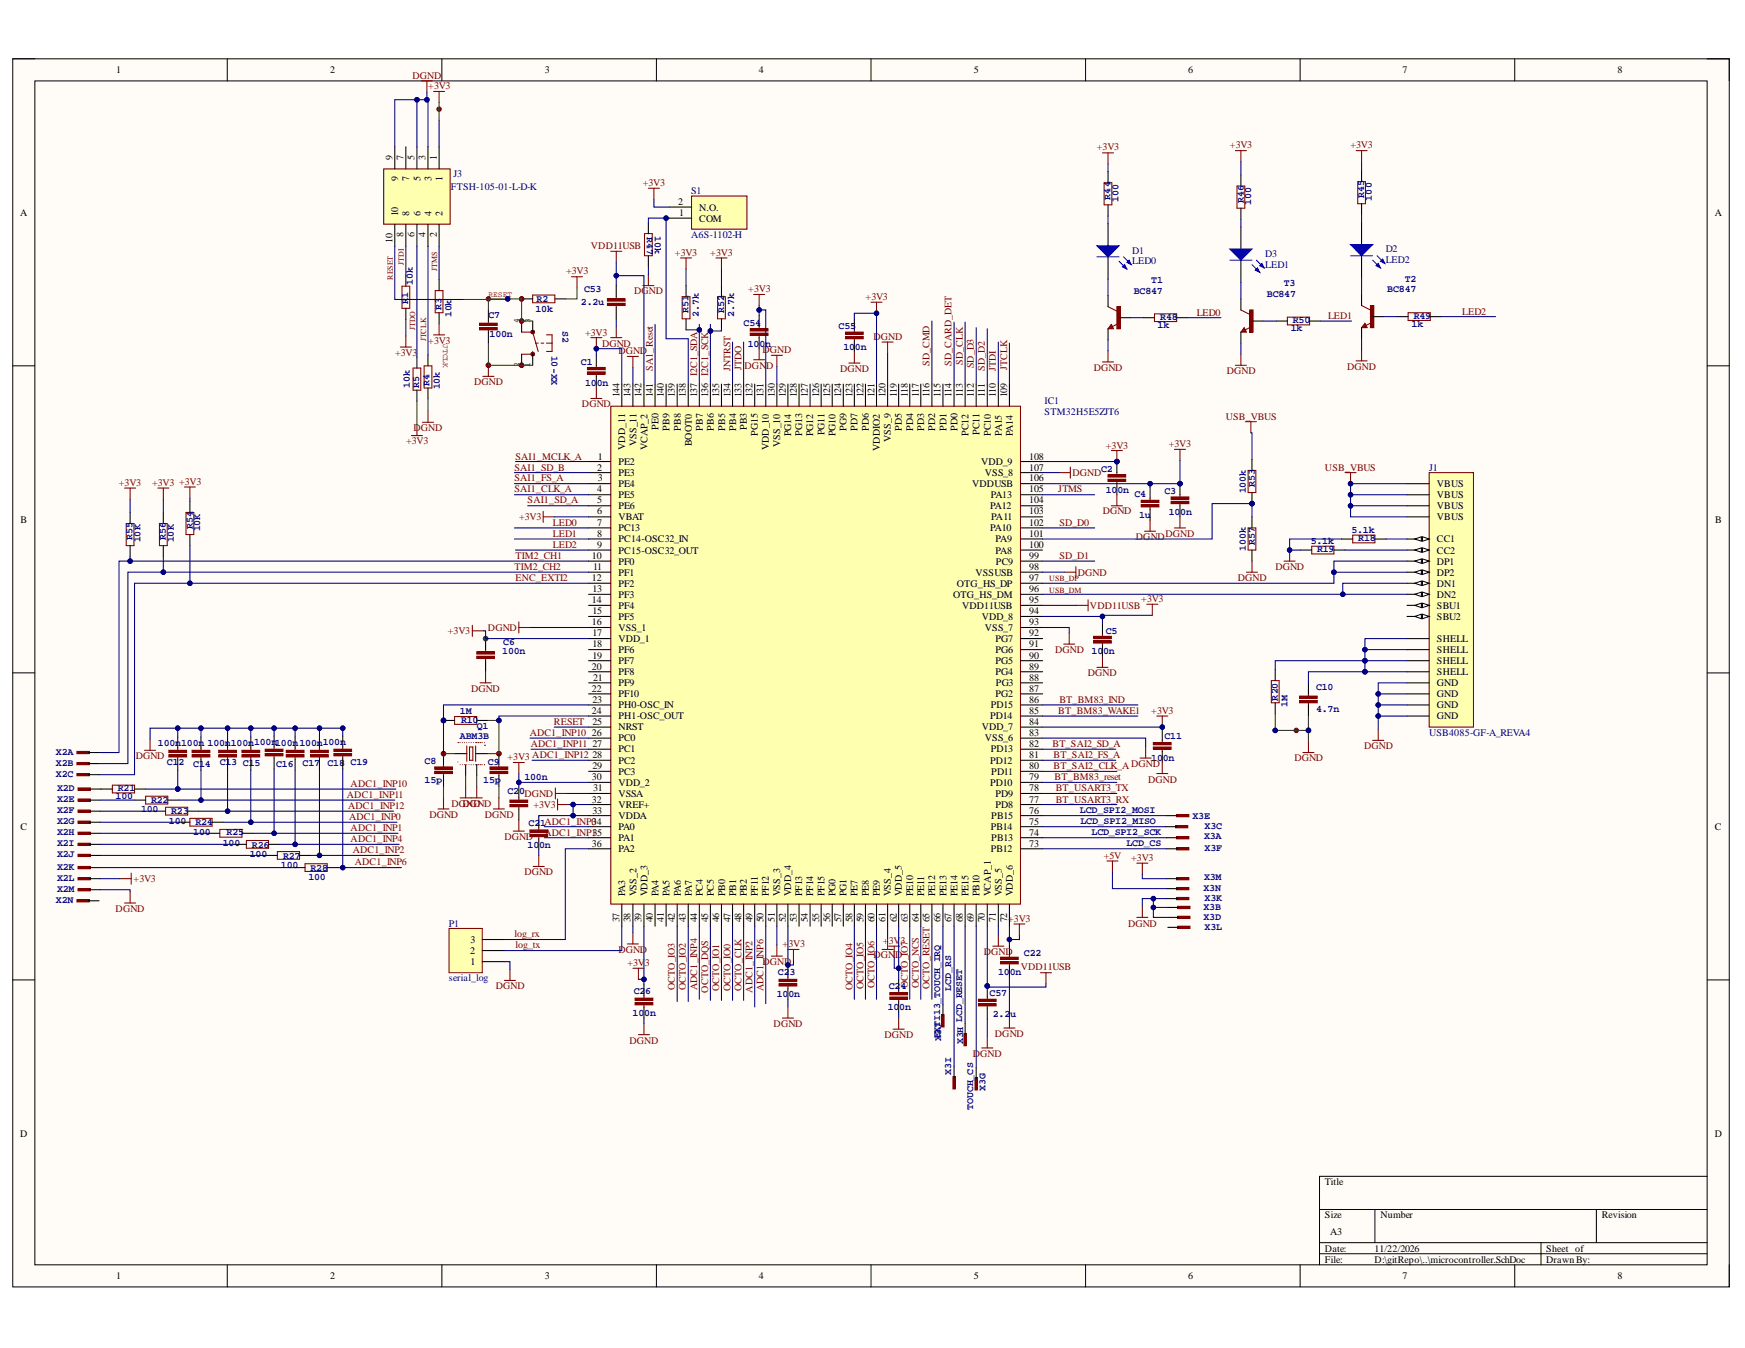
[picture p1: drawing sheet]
<svg xmlns="http://www.w3.org/2000/svg" width="279mm" height="216mm" viewBox="0 0 279 216" stroke-linecap="round" stroke-linejoin="round" font-family="sans-serif">
<defs><g id="words">
<g font-size="1.6">
<text x="18.6" y="11.8">1</text>
<text x="52.8" y="11.8">2</text>
<text x="87.3" y="11.8">3</text>
<text x="121.5" y="11.8">4</text>
<text x="155.9" y="11.8">5</text>
<text x="190.3" y="11.8">6</text>
<text x="224.6" y="11.8">7</text>
<text x="259" y="11.8">8</text>
<text x="62.8" y="25.6" transform="rotate(-90 62.8 25.6)">9</text>
<text x="63.8" y="29" transform="rotate(-90 63.8 29)">9</text>
<text x="64.6" y="25.6" transform="rotate(-90 64.6 25.6)">7</text>
<text x="65.5" y="29" transform="rotate(-90 65.5 29)">7</text>
<text x="66.4" y="25.6" transform="rotate(-90 66.4 25.6)">5</text>
<text x="67.3" y="29" transform="rotate(-90 67.3 29)">5</text>
<text x="68.2" y="25.6" transform="rotate(-90 68.2 25.6)">3</text>
<text x="69.1" y="29" transform="rotate(-90 69.1 29)">3</text>
<text x="69.9" y="25.6" transform="rotate(-90 69.9 25.6)">1</text>
<text x="70.9" y="28.9" transform="rotate(-90 70.9 28.9)">1</text>
<text x="3.2" y="34.6">A</text>
<text x="63.8" y="34.7" transform="rotate(-90 63.8 34.7)">10</text>
<text x="65.5" y="34.7" transform="rotate(-90 65.5 34.7)">8</text>
<text x="67.3" y="34.7" transform="rotate(-90 67.3 34.7)">6</text>
<text x="69.1" y="34.7" transform="rotate(-90 69.1 34.7)">4</text>
<text x="70.9" y="34.7" transform="rotate(-90 70.9 34.7)">2</text>
<text x="108.6" y="32.8">2</text>
<text x="108.7" y="34.6">1</text>
<text x="112" y="35.5">COM</text>
<text x="112" y="33.7">N.O.</text>
<text x="274.6" y="34.6">A</text>
<text x="62.8" y="38.9" transform="rotate(-90 62.8 38.9)">10</text>
<text x="64.6" y="38" transform="rotate(-90 64.6 38)">8</text>
<text x="66.4" y="38" transform="rotate(-90 66.4 38)">6</text>
<text x="68.2" y="38" transform="rotate(-90 68.2 38)">4</text>
<text x="69.9" y="38" transform="rotate(-90 69.9 38)">2</text>
<text x="99.2" y="63.6" transform="rotate(-90 99.2 63.6)">144</text>
<text x="101" y="63.6" transform="rotate(-90 101 63.6)">143</text>
<text x="102.7" y="63.6" transform="rotate(-90 102.7 63.6)">142</text>
<text x="104.5" y="63.6" transform="rotate(-90 104.5 63.6)">141</text>
<text x="106.3" y="63.6" transform="rotate(-90 106.3 63.6)">140</text>
<text x="108.1" y="63.6" transform="rotate(-90 108.1 63.6)">139</text>
<text x="109.8" y="63.6" transform="rotate(-90 109.8 63.6)">138</text>
<text x="111.6" y="63.6" transform="rotate(-90 111.6 63.6)">137 I2C1_SDA</text>
<text x="113.4" y="63.6" transform="rotate(-90 113.4 63.6)">136 I2C1_SCK</text>
<text x="115.2" y="63.6" transform="rotate(-90 115.2 63.6)">135</text>
<text x="116.9" y="63.6" transform="rotate(-90 116.9 63.6)">134</text>
<text x="118.7" y="63.6" transform="rotate(-90 118.7 63.6)">133</text>
<text x="120.5" y="63.6" transform="rotate(-90 120.5 63.6)">132</text>
<text x="122.3" y="63.6" transform="rotate(-90 122.3 63.6)">131</text>
<text x="124" y="63.6" transform="rotate(-90 124 63.6)">130</text>
<text x="125.8" y="63.6" transform="rotate(-90 125.8 63.6)">129</text>
<text x="127.6" y="63.6" transform="rotate(-90 127.6 63.6)">128</text>
<text x="129.4" y="63.6" transform="rotate(-90 129.4 63.6)">127</text>
<text x="131.1" y="63.6" transform="rotate(-90 131.1 63.6)">126</text>
<text x="132.9" y="63.6" transform="rotate(-90 132.9 63.6)">125</text>
<text x="134.7" y="63.6" transform="rotate(-90 134.7 63.6)">124</text>
<text x="136.5" y="63.6" transform="rotate(-90 136.5 63.6)">123</text>
<text x="138.2" y="63.6" transform="rotate(-90 138.2 63.6)">122</text>
<text x="140" y="63.6" transform="rotate(-90 140 63.6)">121</text>
<text x="141.8" y="63.6" transform="rotate(-90 141.8 63.6)">120</text>
<text x="143.6" y="63.6" transform="rotate(-90 143.6 63.6)">119</text>
<text x="145.4" y="63.6" transform="rotate(-90 145.4 63.6)">118</text>
<text x="147.1" y="63.6" transform="rotate(-90 147.1 63.6)">117</text>
<text x="148.8" y="63.6" transform="rotate(-90 148.8 63.6)">116</text>
<text x="150.6" y="63.6" transform="rotate(-90 150.6 63.6)">115</text>
<text x="152.4" y="63.6" transform="rotate(-90 152.4 63.6)">114</text>
<text x="154.1" y="63.6" transform="rotate(-90 154.1 63.6)">113</text>
<text x="155.9" y="63.6" transform="rotate(-90 155.9 63.6)">112</text>
<text x="157.7" y="63.6" transform="rotate(-90 157.7 63.6)">111</text>
<text x="159.5" y="63.6" transform="rotate(-90 159.5 63.6)">110</text>
<text x="161.2" y="63.6" transform="rotate(-90 161.2 63.6)">109</text>
<text x="101.9" y="71.4" transform="rotate(-90 101.9 71.4)">VSS_11</text>
<text x="105.4" y="68.9" transform="rotate(-90 105.4 68.9)">PE0</text>
<text x="107.2" y="69" transform="rotate(-90 107.2 69)">PB9</text>
<text x="109" y="69" transform="rotate(-90 109 69)">PB8</text>
<text x="110.8" y="71.4" transform="rotate(-90 110.8 71.4)">BOOT0</text>
<text x="112.5" y="69" transform="rotate(-90 112.5 69)">PB7</text>
<text x="114.3" y="69" transform="rotate(-90 114.3 69)">PB6</text>
<text x="116.1" y="69" transform="rotate(-90 116.1 69)">PB5</text>
<text x="117.9" y="69" transform="rotate(-90 117.9 69)">PB4</text>
<text x="119.6" y="68.9" transform="rotate(-90 119.6 68.9)">PB3</text>
<text x="121.3" y="69.8" transform="rotate(-90 121.3 69.8)">PG15</text>
<text x="124.9" y="71.6" transform="rotate(-90 124.9 71.6)">VSS_10</text>
<text x="126.7" y="69.9" transform="rotate(-90 126.7 69.9)">PG14</text>
<text x="128.4" y="69.8" transform="rotate(-90 128.4 69.8)">PG13</text>
<text x="130.2" y="69.9" transform="rotate(-90 130.2 69.9)">PG12</text>
<text x="132" y="69.7" transform="rotate(-90 132 69.7)">PG11</text>
<text x="133.8" y="69.9" transform="rotate(-90 133.8 69.9)">PG10</text>
<text x="135.5" y="69.1" transform="rotate(-90 135.5 69.1)">PG9</text>
<text x="137.3" y="69.1" transform="rotate(-90 137.3 69.1)">PD7</text>
<text x="139.1" y="69.1" transform="rotate(-90 139.1 69.1)">PD6</text>
<text x="142.6" y="70.7" transform="rotate(-90 142.6 70.7)">VSS_9</text>
<text x="144.4" y="69.1" transform="rotate(-90 144.4 69.1)">PD5</text>
<text x="146.2" y="69.1" transform="rotate(-90 146.2 69.1)">PD4</text>
<text x="148" y="69.1" transform="rotate(-90 148 69.1)">PD3</text>
<text x="149.7" y="69.1" transform="rotate(-90 149.7 69.1)">PD2</text>
<text x="151.5" y="69" transform="rotate(-90 151.5 69)">PD1</text>
<text x="153.3" y="69.1" transform="rotate(-90 153.3 69.1)">PD0</text>
<text x="155.1" y="69.8" transform="rotate(-90 155.1 69.8)">PC12</text>
<text x="156.9" y="69.6" transform="rotate(-90 156.9 69.6)">PC11</text>
<text x="158.6" y="69.8" transform="rotate(-90 158.6 69.8)">PC10</text>
<text x="160.4" y="69.8" transform="rotate(-90 160.4 69.8)">PA15</text>
<text x="162.2" y="69.9" transform="rotate(-90 162.2 69.9)">PA14</text>
<text x="95.6" y="75.4">2</text>
<text x="95.7" y="73.6">1</text>
<text x="95.7" y="77.1">3</text>
<text x="99" y="74.5">PE2</text>
<text x="99" y="76.2">PE3</text>
<text x="100.1" y="72" transform="rotate(-90 100.1 72)">VDD_11</text>
<text x="103.7" y="72.1" transform="rotate(-90 103.7 72.1)">VCAP_2</text>
<text x="123.1" y="72.1" transform="rotate(-90 123.1 72.1)">VDD_10</text>
<text x="140.9" y="72.2" transform="rotate(-90 140.9 72.2)">VDDIO2</text>
<text x="157.1" y="74.5">VDD_9</text>
<text x="157.7" y="76.2">VSS_8</text>
<text x="164.8" y="73.6">108</text>
<text x="164.8" y="75.4">107</text>
<text x="164.8" y="77.1">106</text>
<text x="3.3" y="83.8">B</text>
<text x="95.6" y="78.9">4</text>
<text x="95.6" y="80.6">5</text>
<text x="95.6" y="82.4">6</text>
<text x="99" y="78">PE4</text>
<text x="99" y="79.8">PE5</text>
<text x="99" y="81.6">PE6</text>
<text x="99" y="83.3">VBAT</text>
<text x="155.7" y="78">VDDUSB</text>
<text x="158.5" y="81.6">PA12</text>
<text x="158.6" y="79.8">PA13</text>
<text x="158.7" y="83.3">PA11</text>
<text x="164.8" y="78.9">105</text>
<text x="164.8" y="80.6">104</text>
<text x="164.8" y="82.4">103</text>
<text x="230.1" y="78">VBUS</text>
<text x="230.1" y="79.8">VBUS</text>
<text x="230.1" y="81.6">VBUS</text>
<text x="230.1" y="83.3">VBUS</text>
<text x="274.6" y="83.8">B</text>
<text x="94.8" y="89.5">10</text>
<text x="95.6" y="84.2">7</text>
<text x="95.6" y="86">8</text>
<text x="95.6" y="87.7">9</text>
<text x="99" y="85.1">PC13</text>
<text x="99" y="86.9">PC14-OSC32_IN</text>
<text x="99" y="88.7">PC15-OSC32_OUT</text>
<text x="158.5" y="85.1">PA10</text>
<text x="159.4" y="86.9">PA9</text>
<text x="159.4" y="88.7">PA8</text>
<text x="164.8" y="84.2">102</text>
<text x="164.8" y="86">101</text>
<text x="164.8" y="87.7">100</text>
<text x="164.8" y="89.5">99</text>
<text x="230.1" y="86.9">CC1</text>
<text x="230.1" y="88.7">CC2</text>
<text x="94.8" y="93">12</text>
<text x="94.9" y="94.8">13</text>
<text x="95" y="91.3">11</text>
<text x="99" y="90.4">PF0</text>
<text x="99" y="92.2">PF1</text>
<text x="99" y="94">PF2</text>
<text x="99" y="95.8">PF3</text>
<text x="152.6" y="95.8">OTG_HS_DM</text>
<text x="153.2" y="94">OTG_HS_DP</text>
<text x="156.2" y="92.2">VSSUSB</text>
<text x="159.5" y="90.4">PC9</text>
<text x="164.8" y="91.3">98</text>
<text x="164.8" y="93">97</text>
<text x="164.8" y="94.8">96</text>
<text x="230.1" y="90.4">DP1</text>
<text x="230.1" y="92.2">DP2</text>
<text x="230.1" y="94">DN1</text>
<text x="230.1" y="95.8">DN2</text>
<text x="94.8" y="96.6">14</text>
<text x="94.8" y="100.1">16</text>
<text x="94.9" y="98.4">15</text>
<text x="94.9" y="101.9">17</text>
<text x="99" y="97.5">PF4</text>
<text x="99" y="99.3">PF5</text>
<text x="99" y="101.1">VSS_1</text>
<text x="154.1" y="97.5">VDD11USB</text>
<text x="157.2" y="99.3">VDD_8</text>
<text x="157.7" y="101.1">VSS_7</text>
<text x="164.8" y="96.6">95</text>
<text x="164.8" y="98.4">94</text>
<text x="164.8" y="100.1">93</text>
<text x="164.8" y="101.9">92</text>
<text x="230.1" y="97.5">SBU1</text>
<text x="230.1" y="99.3">SBU2</text>
<text x="94.8" y="107.2">20</text>
<text x="94.9" y="103.7">18</text>
<text x="94.9" y="105.5">19</text>
<text x="99" y="102.9">VDD_1</text>
<text x="99" y="104.6">PF6</text>
<text x="99" y="106.4">PF7</text>
<text x="159.4" y="102.9">PG7</text>
<text x="159.4" y="104.6">PG6</text>
<text x="159.4" y="106.4">PG5</text>
<text x="164.8" y="103.7">91</text>
<text x="164.8" y="105.5">90</text>
<text x="164.8" y="107.2">89</text>
<text x="230.1" y="102.9">SHELL</text>
<text x="230.1" y="104.6">SHELL</text>
<text x="230.1" y="106.4">SHELL</text>
<text x="94.8" y="110.8">22</text>
<text x="94.9" y="112.6">23</text>
<text x="95" y="109">21</text>
<text x="99" y="108.1">PF8</text>
<text x="99" y="109.9">PF9</text>
<text x="99" y="111.6">PF10</text>
<text x="99" y="113.4">PH0-OSC_IN</text>
<text x="158.6" y="113.4">PD15</text>
<text x="159.4" y="108.1">PG4</text>
<text x="159.4" y="111.6">PG2</text>
<text x="159.5" y="109.9">PG3</text>
<text x="164.8" y="109">88</text>
<text x="164.8" y="110.8">87</text>
<text x="164.8" y="112.6">86</text>
<text x="230.1" y="108.1">SHELL</text>
<text x="230.1" y="109.9">GND</text>
<text x="230.1" y="111.6">GND</text>
<text x="230.1" y="113.4">GND</text>
<text x="94.8" y="114.3">24</text>
<text x="94.8" y="117.9">26</text>
<text x="94.9" y="116.1">25</text>
<text x="94.9" y="119.7">27</text>
<text x="99" y="115.2">PH1-OSC_OUT</text>
<text x="99" y="117">NRST</text>
<text x="99" y="118.7">PC0</text>
<text x="157.2" y="117">VDD_7</text>
<text x="157.7" y="118.7">VSS_6</text>
<text x="158.5" y="115.2">PD14</text>
<text x="164.8" y="114.3">85</text>
<text x="164.8" y="116.1">84</text>
<text x="164.8" y="117.9">83</text>
<text x="164.8" y="119.7">82</text>
<text x="230.1" y="115.2">GND</text>
<text x="94.8" y="125">30</text>
<text x="94.9" y="121.4">28</text>
<text x="94.9" y="123.2">29</text>
<text x="99" y="120.5">PC1</text>
<text x="99" y="122.3">PC2</text>
<text x="99" y="124.1">PC3</text>
<text x="99" y="125.8">VDD_2</text>
<text x="158.5" y="122.3">PD12</text>
<text x="158.5" y="125.8">PD10</text>
<text x="158.6" y="120.5">PD13</text>
<text x="158.7" y="124.1">PD11</text>
<text x="164.8" y="121.4">81</text>
<text x="164.8" y="123.2">80</text>
<text x="164.8" y="125">79</text>
<text x="94.8" y="128.5">32</text>
<text x="94.9" y="130.3">33</text>
<text x="95" y="126.8">31</text>
<text x="99" y="127.6">VSSA</text>
<text x="99" y="129.4">VREF+</text>
<text x="99" y="131.2">VDDA</text>
<text x="158.7" y="131.2">PB15</text>
<text x="159.4" y="127.6">PD9</text>
<text x="159.4" y="129.4">PD8</text>
<text x="164.8" y="126.8">78</text>
<text x="164.8" y="128.5">77</text>
<text x="164.8" y="130.3">76</text>
<text x="3.3" y="132.9">C</text>
<text x="94.8" y="135.6">36</text>
<text x="99" y="132.9">PA0</text>
<text x="99" y="134.7">PA1</text>
<text x="99" y="136.5">PA2</text>
<text x="158.6" y="132.9">PB14</text>
<text x="158.6" y="136.5">PB12</text>
<text x="158.7" y="134.7">PB13</text>
<text x="164.8" y="132.1">75</text>
<text x="164.8" y="133.9">74</text>
<text x="164.8" y="135.6">73</text>
<text x="274.6" y="132.9">C</text>
<text x="100.1" y="143.6" transform="rotate(-90 100.1 143.6)">PA3</text>
<text x="101.9" y="143.6" transform="rotate(-90 101.9 143.6)">VSS_2</text>
<text x="103.7" y="143.6" transform="rotate(-90 103.7 143.6)">VDD_3</text>
<text x="105.4" y="143.6" transform="rotate(-90 105.4 143.6)">PA4</text>
<text x="107.2" y="143.6" transform="rotate(-90 107.2 143.6)">PA5</text>
<text x="109" y="143.6" transform="rotate(-90 109 143.6)">PA6</text>
<text x="110.8" y="143.6" transform="rotate(-90 110.8 143.6)">PA7</text>
<text x="112.5" y="143.6" transform="rotate(-90 112.5 143.6)">PC4</text>
<text x="114.3" y="143.6" transform="rotate(-90 114.3 143.6)">PC5</text>
<text x="116.1" y="143.6" transform="rotate(-90 116.1 143.6)">PB0</text>
<text x="117.9" y="143.6" transform="rotate(-90 117.9 143.6)">PB1</text>
<text x="119.6" y="143.6" transform="rotate(-90 119.6 143.6)">PB2</text>
<text x="121.3" y="143.6" transform="rotate(-90 121.3 143.6)">PF11</text>
<text x="123.1" y="143.6" transform="rotate(-90 123.1 143.6)">PF12</text>
<text x="124.9" y="143.6" transform="rotate(-90 124.9 143.6)">VSS_3</text>
<text x="126.7" y="143.6" transform="rotate(-90 126.7 143.6)">VDD_4</text>
<text x="128.4" y="143.6" transform="rotate(-90 128.4 143.6)">PF13</text>
<text x="130.2" y="143.6" transform="rotate(-90 130.2 143.6)">PF14</text>
<text x="132" y="143.6" transform="rotate(-90 132 143.6)">PF15</text>
<text x="133.8" y="143.6" transform="rotate(-90 133.8 143.6)">PG0</text>
<text x="135.5" y="143.6" transform="rotate(-90 135.5 143.6)">PG1</text>
<text x="137.3" y="143.6" transform="rotate(-90 137.3 143.6)">PE7</text>
<text x="139.1" y="143.6" transform="rotate(-90 139.1 143.6)">PE8</text>
<text x="140.9" y="143.6" transform="rotate(-90 140.9 143.6)">PE9</text>
<text x="142.6" y="143.6" transform="rotate(-90 142.6 143.6)">VSS_4</text>
<text x="144.4" y="143.6" transform="rotate(-90 144.4 143.6)">VDD_5</text>
<text x="146.2" y="143.6" transform="rotate(-90 146.2 143.6)">PE10</text>
<text x="148" y="143.6" transform="rotate(-90 148 143.6)">PE11</text>
<text x="149.7" y="143.6" transform="rotate(-90 149.7 143.6)">PE12</text>
<text x="151.5" y="143.6" transform="rotate(-90 151.5 143.6)">PE13</text>
<text x="153.3" y="143.6" transform="rotate(-90 153.3 143.6)">PE14</text>
<text x="155.1" y="143.6" transform="rotate(-90 155.1 143.6)">PE15</text>
<text x="156.9" y="143.6" transform="rotate(-90 156.9 143.6)">PB10</text>
<text x="158.6" y="143.6" transform="rotate(-90 158.6 143.6)">VCAP_1</text>
<text x="160.4" y="143.6" transform="rotate(-90 160.4 143.6)">VSS_5</text>
<text x="162.2" y="143.6" transform="rotate(-90 162.2 143.6)">VDD_6</text>
<text x="99.2" y="147.7" transform="rotate(-90 99.2 147.7)">37</text>
<text x="101" y="147.7" transform="rotate(-90 101 147.7)">38</text>
<text x="102.7" y="147.7" transform="rotate(-90 102.7 147.7)">39</text>
<text x="104.5" y="147.7" transform="rotate(-90 104.5 147.7)">40</text>
<text x="106.3" y="147.6" transform="rotate(-90 106.3 147.6)">41</text>
<text x="108.1" y="147.7" transform="rotate(-90 108.1 147.7)">42</text>
<text x="109.8" y="147.7" transform="rotate(-90 109.8 147.7)">43</text>
<text x="111.6" y="147.7" transform="rotate(-90 111.6 147.7)">44</text>
<text x="113.4" y="147.7" transform="rotate(-90 113.4 147.7)">45</text>
<text x="115.2" y="147.7" transform="rotate(-90 115.2 147.7)">46</text>
<text x="116.9" y="147.7" transform="rotate(-90 116.9 147.7)">47</text>
<text x="118.7" y="147.7" transform="rotate(-90 118.7 147.7)">48</text>
<text x="120.5" y="147.7" transform="rotate(-90 120.5 147.7)">49</text>
<text x="122.3" y="147.7" transform="rotate(-90 122.3 147.7)">50</text>
<text x="124" y="147.6" transform="rotate(-90 124 147.6)">51</text>
<text x="125.8" y="147.7" transform="rotate(-90 125.8 147.7)">52</text>
<text x="127.6" y="147.7" transform="rotate(-90 127.6 147.7)">53</text>
<text x="129.4" y="147.7" transform="rotate(-90 129.4 147.7)">54</text>
<text x="131.1" y="147.7" transform="rotate(-90 131.1 147.7)">55</text>
<text x="132.9" y="147.7" transform="rotate(-90 132.9 147.7)">56</text>
<text x="134.7" y="147.7" transform="rotate(-90 134.7 147.7)">57</text>
<text x="136.5" y="147.7" transform="rotate(-90 136.5 147.7)">58</text>
<text x="138.2" y="147.7" transform="rotate(-90 138.2 147.7)">59</text>
<text x="140" y="147.7" transform="rotate(-90 140 147.7)">60</text>
<text x="141.8" y="147.6" transform="rotate(-90 141.8 147.6)">61</text>
<text x="143.6" y="147.7" transform="rotate(-90 143.6 147.7)">62</text>
<text x="145.4" y="147.7" transform="rotate(-90 145.4 147.7)">63</text>
<text x="147.1" y="147.7" transform="rotate(-90 147.1 147.7)">64</text>
<text x="150.6" y="147.7" transform="rotate(-90 150.6 147.7)">66</text>
<text x="152.4" y="147.7" transform="rotate(-90 152.4 147.7)">67</text>
<text x="154.1" y="147.7" transform="rotate(-90 154.1 147.7)">68</text>
<text x="155.9" y="147.7" transform="rotate(-90 155.9 147.7)">69</text>
<text x="157.7" y="147.7" transform="rotate(-90 157.7 147.7)">70</text>
<text x="159.5" y="147.6" transform="rotate(-90 159.5 147.6)">71</text>
<text x="161.2" y="147.7" transform="rotate(-90 161.2 147.7)">72</text>
<text x="75.3" y="152.8">2</text>
<text x="75.3" y="154.6">1</text>
<text x="75.3" y="151">3</text>
<text x="3.2" y="182">D</text>
<text x="274.6" y="182">D</text>
<text x="212.2" y="189.8">Title</text>
<text x="212.2" y="195.1">Size</text>
<text x="213" y="197.8">A3</text>
<text x="221" y="195.1">Number</text>
<text x="256.5" y="195.1">Revision</text>
<text x="212.2" y="200.5">Date:</text>
<text x="212.2" y="202.2">File:</text>
<text x="220.1" y="200.5">11/22/2026</text>
<text x="220.1" y="202.2">D:\gitRepo\..\microcontroller.SchDoc</text>
<text x="247.6" y="200.5">Sheet of</text>
<text x="247.6" y="202.2">Drawn By:</text>
<text x="18.6" y="204.9">1</text>
<text x="52.8" y="204.9">2</text>
<text x="87.3" y="204.9">3</text>
<text x="121.5" y="204.9">4</text>
<text x="155.9" y="204.9">5</text>
<text x="190.3" y="204.9">6</text>
<text x="224.6" y="204.9">7</text>
<text x="259" y="204.9">8</text>
</g>
<g font-size="1.6" fill="#800000">
<text x="66" y="12.6">DGND</text>
<text x="68.6" y="14.3">+3V3</text>
<text x="196.9" y="23.8">+3V3</text>
<text x="216.2" y="23.8">+3V3</text>
<text x="102.9" y="29.8">+3V3</text>
<text x="175.6" y="24.1">+3V3</text>
<text x="94.6" y="39.9">VDD11USB</text>
<text x="108.1" y="41">+3V3</text>
<text x="113.7" y="41">+3V3</text>
<text x="90.6" y="44">+3V3</text>
<text x="101.6" y="47.2">DGND</text>
<text x="119.8" y="46.8">+3V3</text>
<text x="93.7" y="53.8">+3V3</text>
<text x="138.6" y="48.1">+3V3</text>
<text x="191.6" y="50.5">LED0</text>
<text x="212.7" y="51.1">LED1</text>
<text x="234.1" y="50.4">LED2</text>
<text x="63.2" y="57.1">+3V3</text>
<text x="68.6" y="55">+3V3</text>
<text x="96.4" y="55.5">DGND</text>
<text x="99" y="56.7">DGND</text>
<text x="104.5" y="59.4" transform="rotate(-90 104.5 59.4)">SA1_Reset</text>
<text x="116.9" y="59.4" transform="rotate(-90 116.9 59.4)">JNTRST</text>
<text x="118.7" y="59.2" transform="rotate(-90 118.7 59.2)">JTDO</text>
<text x="119.2" y="59.1">DGN</text>
<text x="122.1" y="56.5">DGND</text>
<text x="122.7" y="59.1">D</text>
<text x="134.5" y="59.6">DGND</text>
<text x="139.9" y="54.4">DGND</text>
<text x="148.8" y="58.7" transform="rotate(-90 148.8 58.7)">SD_CMD</text>
<text x="152.4" y="58.7" transform="rotate(-90 152.4 58.7)">SD_CARD_DET</text>
<text x="154.1" y="58.5" transform="rotate(-90 154.1 58.5)">SD_CLK</text>
<text x="155.9" y="59" transform="rotate(-90 155.9 59)">SD_D3</text>
<text x="157.7" y="59.4" transform="rotate(-90 157.7 59.4)">SD_D2</text>
<text x="159.5" y="59.4" transform="rotate(-90 159.5 59.4)">JTDI</text>
<text x="161.2" y="59.2" transform="rotate(-90 161.2 59.2)">JTCLK</text>
<text x="175.1" y="59.4">DGND</text>
<text x="196.4" y="59.9">DGND</text>
<text x="215.7" y="59.2">DGND</text>
<text x="75.9" y="61.7">DGND</text>
<text x="93.2" y="65.2">DGND</text>
<text x="65" y="71.2">+3V3</text>
<text x="66.2" y="69.1">DGND</text>
<text x="177.1" y="71.8">+3V3</text>
<text x="187.1" y="71.6">+3V3</text>
<text x="196.3" y="67.2">USB_VBUS</text>
<text x="19" y="77.8">+3V3</text>
<text x="24.4" y="77.8">+3V3 +3V3</text>
<text x="82.4" y="75.4">SAI1_SD_B</text>
<text x="82.4" y="77.1">SAI1_FS_A</text>
<text x="82.5" y="73.6">SAI1_MCLK_A</text>
<text x="171.7" y="76.2">DGND</text>
<text x="212.2" y="75.4">USB_VBUS</text>
<text x="82.4" y="78.9">SAI1_CLK_A</text>
<text x="83.1" y="83.3">+3V3</text>
<text x="84.5" y="80.6">SAI1_SD_A</text>
<text x="169.5" y="78.9">JTMS</text>
<text x="176.6" y="82.4">DGND</text>
<text x="82.5" y="89.5">TIM2_CH1</text>
<text x="88.5" y="84.2">LED0</text>
<text x="88.5" y="86">LED1</text>
<text x="88.5" y="87.7">LED2</text>
<text x="169.6" y="89.5">SD_D1</text>
<text x="169.6" y="84.2">SD_D0</text>
<text x="181.9" y="86.5">DGND</text>
<text x="186.6" y="86">DGND</text>
<text x="82.4" y="91.3">TIM2_CH2</text>
<text x="82.5" y="93">ENC_EXTI2</text>
<text x="172.6" y="92.2">DGND</text>
<text x="198.2" y="93">DGND</text>
<text x="204.2" y="91.3">DGND</text>
<text x="71.7" y="101.6">+3V3</text>
<text x="78.1" y="101.1">DGND</text>
<text x="174.5" y="97.5">VDD11USB</text>
<text x="182.7" y="96.4">+3V3</text>
<text x="168.9" y="104.6">DGND</text>
<text x="75.4" y="110.8">DGND</text>
<text x="169.6" y="112.6">BT_BM83_IND</text>
<text x="174.2" y="108.3">DGND</text>
<text x="84.8" y="117.9">ADC1_INP10</text>
<text x="85" y="119.7">ADC1_INP11</text>
<text x="88.7" y="116.1">RESET</text>
<text x="168.5" y="119.7">BT_SAI2_SD_A</text>
<text x="169.5" y="114.3">BT_BM83_WAKE1</text>
<text x="184.3" y="114.3">+3V3</text>
<text x="21.7" y="121.6">DGND</text>
<text x="81.3" y="121.8">+3V3 ADC1_INP12</text>
<text x="168.7" y="121.4">BT_SAI2_FS_A</text>
<text x="168.7" y="123.2">BT_SAI2_CLK_A DGND</text>
<text x="168.9" y="125">BT_BM83_reset</text>
<text x="183.8" y="125.3">DGND</text>
<text x="207.2" y="122">DGND</text>
<text x="218.4" y="120">DGND</text>
<text x="55.6" y="127.8">ADC1_INP11</text>
<text x="55.7" y="129.6">ADC1_INP12</text>
<text x="55.9" y="131.3">ADC1_INP0</text>
<text x="56.1" y="126">ADC1_INP10</text>
<text x="68.7" y="131">DGND</text>
<text x="72.3" y="129.2">DGDNGDND</text>
<text x="77.6" y="131">DGND</text>
<text x="84" y="127.6">DGND</text>
<text x="85.4" y="129.4">+3V3</text>
<text x="169" y="126.8">BT_USART3_TX</text>
<text x="169" y="128.5">BT_USART3_RX</text>
<text x="56.1" y="133.1">ADC1_INP1</text>
<text x="56.1" y="134.9">ADC1_INP4</text>
<text x="56.5" y="136.7">ADC1_INP2</text>
<text x="80.8" y="134.5">DGND</text>
<text x="87.2" y="133.9">ADC1_INP135</text>
<text x="176.7" y="137.6">+5V</text>
<text x="181.1" y="137.9">+3V3</text>
<text x="21.4" y="141.3">+3V3</text>
<text x="56.8" y="138.6">ADC1_INP6</text>
<text x="84" y="140.2">DGND</text>
<text x="18.5" y="146">DGND</text>
<text x="161.4" y="147.6">+3V3</text>
<text x="180.6" y="148.4">DGND</text>
<text x="82.4" y="150.1">log_rx</text>
<text x="82.5" y="151.9">log_tx</text>
<text x="99" y="152.6">DGND</text>
<text x="100.5" y="154.7">+3V</text>
<text x="103.2" y="154.7">3</text>
<text x="122.1" y="154.6">DGND</text>
<text x="125.3" y="151.7">+</text>
<text x="126.2" y="151.7">3V3</text>
<text x="139.9" y="153.5">DGND</text>
<text x="141.4" y="151.2">+3V</text>
<text x="144.2" y="151.2">3</text>
<text x="157.5" y="153">DGND</text>
<text x="163.4" y="155.4">VDD11USB</text>
<text x="79.4" y="158.5">DGND</text>
<text x="108.1" y="158.6" transform="rotate(-90 108.1 158.6)">OCTO_IO3</text>
<text x="109.8" y="158.6" transform="rotate(-90 109.8 158.6)">OCTO_IO2</text>
<text x="111.6" y="158.6" transform="rotate(-90 111.6 158.6)">ADC1_INP4</text>
<text x="113.4" y="159" transform="rotate(-90 113.4 159)">OCTO_DQS</text>
<text x="115.2" y="158.8" transform="rotate(-90 115.2 158.8)">OCTO_IO1</text>
<text x="116.9" y="158.8" transform="rotate(-90 116.9 158.8)">OCTO_IO0</text>
<text x="118.7" y="158.8" transform="rotate(-90 118.7 158.8)">OCTO_CLK</text>
<text x="120.5" y="159" transform="rotate(-90 120.5 159)">ADC1_INP2</text>
<text x="122.3" y="158.8" transform="rotate(-90 122.3 158.8)">ADC1_INP6</text>
<text x="136.5" y="158.6" transform="rotate(-90 136.5 158.6)">OCTO_IO4</text>
<text x="138.2" y="158.5" transform="rotate(-90 138.2 158.5)">OCTO_IO5</text>
<text x="140" y="158.3" transform="rotate(-90 140 158.3)">OCTO_IO6</text>
<text x="145.4" y="158.3" transform="rotate(-90 145.4 158.3)">OCTO_IO7</text>
<text x="147.1" y="158.3" transform="rotate(-90 147.1 158.3)">OCTO_NCS</text>
<text x="148.8" y="158.5" transform="rotate(-90 148.8 158.5)">OCTO_RESET 65</text>
<text x="100.8" y="167.2">DGND</text>
<text x="123.9" y="164.5">DGND</text>
<text x="141.6" y="166.2">DGND</text>
<text x="159.3" y="166.1">DGND</text>
<text x="155.8" y="169.3">DGND</text>
</g>
<g font-size="1.6" fill="#000080">
<text x="72.6" y="28.3">J3</text>
<text x="72.2" y="30.4">FTSH-105-01-L-D-K</text>
<text x="110.7" y="31">S1</text>
<text x="177.8" y="32" transform="rotate(-90 177.8 32)">R44</text>
<text x="179.1" y="32.3" transform="rotate(-90 179.1 32.3)">100</text>
<text x="199.1" y="32.5" transform="rotate(-90 199.1 32.5)">R46</text>
<text x="200.3" y="32.8" transform="rotate(-90 200.3 32.8)">100</text>
<text x="218.4" y="31.8" transform="rotate(-90 218.4 31.8)">R45</text>
<text x="219.7" y="32.1" transform="rotate(-90 219.7 32.1)">100</text>
<text x="103.6" y="38" transform="rotate(90 103.6 38)">R47</text>
<text x="104.8" y="37.8" transform="rotate(90 104.8 37.8)">10k</text>
<text x="110.7" y="38.1">A6S-1102-H</text>
<text x="181.3" y="40.7">D1</text>
<text x="202.6" y="41.2">D3</text>
<text x="221.9" y="40.4">D2</text>
<text x="65.4" y="47.8" transform="rotate(-90 65.4 47.8)">1</text>
<text x="66.1" y="45.6" transform="rotate(-90 66.1 45.6)">10k</text>
<text x="93.5" y="46.8">C53</text>
<text x="181.3" y="42.3">LED0</text>
<text x="181.5" y="47.1">BC847</text>
<text x="184.3" y="45.3">T1</text>
<text x="202.6" y="42.9">LED1</text>
<text x="202.9" y="47.6">BC847</text>
<text x="205.6" y="45.8">T3</text>
<text x="221.9" y="42.2">LED2</text>
<text x="222.1" y="46.8">BC847</text>
<text x="224.9" y="45.1">T2</text>
<text x="65.4" y="48.7" transform="rotate(-90 65.4 48.7)">R</text>
<text x="70.7" y="49.7" transform="rotate(-90 70.7 49.7)">R3</text>
<text x="72.3" y="50.8" transform="rotate(-90 72.3 50.8)">10k</text>
<text x="78.2" y="51">C7</text>
<text x="78.4" y="53.9">100n</text>
<text x="85.7" y="50">10k</text>
<text x="85.9" y="48.3">R2</text>
<text x="90.1" y="53" transform="rotate(90 90.1 53)">S2</text>
<text x="93" y="48.9">2.2u</text>
<text x="110.3" y="50.2" transform="rotate(-90 110.3 50.2)">R51</text>
<text x="111.9" y="50.7" transform="rotate(-90 111.9 50.7)">2.7k</text>
<text x="115.9" y="50.2" transform="rotate(-90 115.9 50.2)">R52</text>
<text x="117.5" y="50.7" transform="rotate(-90 117.5 50.7)">2.7k</text>
<text x="119.1" y="52.1">C54</text>
<text x="134.3" y="52.7">C55</text>
<text x="185.3" y="52.6">1k</text>
<text x="185.8" y="51.3">R48</text>
<text x="206.7" y="53.1">1k</text>
<text x="207" y="51.8">R50</text>
<text x="226" y="52.4">1k</text>
<text x="226.4" y="51.1">R49</text>
<text x="88.3" y="57" transform="rotate(90 88.3 57)">10-XX</text>
<text x="93" y="58.4">C1</text>
<text x="119.7" y="55.5">100n</text>
<text x="135" y="56.1">100n</text>
<text x="65.6" y="62.1" transform="rotate(-90 65.6 62.1)">10k</text>
<text x="67.1" y="62.1" transform="rotate(-90 67.1 62.1)">R5</text>
<text x="68.7" y="61.8" transform="rotate(-90 68.7 61.8)">R4</text>
<text x="70.4" y="62.4" transform="rotate(-90 70.4 62.4)">10k</text>
<text x="93.7" y="61.8">100n</text>
<text x="167.3" y="64.7">IC1</text>
<text x="167.3" y="66.5">STM32H5E5ZJT6</text>
<text x="176.3" y="75.6">C2</text>
<text x="228.8" y="75.4">J1</text>
<text x="177.1" y="78.9">100n</text>
<text x="181.6" y="79.6">C4</text>
<text x="182.4" y="83">1u</text>
<text x="186.4" y="79.1">C3</text>
<text x="187.1" y="82.5">100n</text>
<text x="199.5" y="79" transform="rotate(-90 199.5 79)">100k</text>
<text x="200.9" y="78" transform="rotate(-90 200.9 78)">R53</text>
<text x="21.2" y="86.5" transform="rotate(-90 21.2 86.5)">R55</text>
<text x="22.5" y="86.9" transform="rotate(-90 22.5 86.9)">10K</text>
<text x="26.6" y="86.5" transform="rotate(-90 26.6 86.5)">R56</text>
<text x="27.8" y="86.9" transform="rotate(-90 27.8 86.9)">10K</text>
<text x="30.9" y="84.8" transform="rotate(-90 30.9 84.8)">R54</text>
<text x="32" y="85.1" transform="rotate(-90 32 85.1)">10K</text>
<text x="199.5" y="88.2" transform="rotate(-90 199.5 88.2)">100k</text>
<text x="200.9" y="87.2" transform="rotate(-90 200.9 87.2)">R57</text>
<text x="209.9" y="87.1">5.1k</text>
<text x="210.9" y="88.5">R19</text>
<text x="216.4" y="85.4">5.1k</text>
<text x="217.5" y="86.7">R18</text>
<text x="177.1" y="101.6">C5</text>
<text x="80.4" y="104.8">100n</text>
<text x="80.6" y="103.4">C6</text>
<text x="174.8" y="104.8">100n</text>
<text x="204.6" y="112.2" transform="rotate(-90 204.6 112.2)">R20</text>
<text x="206.1" y="113.2" transform="rotate(-90 206.1 113.2)">1M</text>
<text x="210.7" y="110.5">C10</text>
<text x="25.3" y="119.5">100n100n 100n100n100n100n100n100n</text>
<text x="73.6" y="114.3">1M</text>
<text x="73.6" y="118.3">ABM3B</text>
<text x="73.8" y="115.8">R10</text>
<text x="76.4" y="116.8">Q1</text>
<text x="186.4" y="118.3">C11</text>
<text x="210.7" y="114.1">4.7n</text>
<text x="228.8" y="117.9">USB4085-GF-A_REVA4</text>
<text x="9" y="120.9">X2A</text>
<text x="9" y="122.6">X2B</text>
<text x="9" y="124.4">X2C</text>
<text x="26.7" y="122.5">C12</text>
<text x="30.9" y="122.9">C14</text>
<text x="35.2" y="122.5">C13 C15</text>
<text x="44.2" y="122.9">C16</text>
<text x="48.5" y="122.7">C17</text>
<text x="52.4" y="122.7">C18 C19</text>
<text x="68" y="122.4">C8</text>
<text x="68" y="125.3">15p</text>
<text x="77.4" y="125.3">15p</text>
<text x="78.1" y="122.5">C9</text>
<text x="84" y="125">100n</text>
<text x="184.3" y="121.9">100n</text>
<text x="9.1" y="126.7">X2D</text>
<text x="9.1" y="128.5">X2E</text>
<text x="9.1" y="130.2">X2F</text>
<text x="18.5" y="128">100</text>
<text x="18.9" y="126.8">R21</text>
<text x="22.6" y="130">100</text>
<text x="24.2" y="128.5">R22</text>
<text x="27.1" y="131.9">100</text>
<text x="27.4" y="130.3">R23</text>
<text x="81.3" y="127.1">C20</text>
<text x="172.9" y="130.1">LCD_SPI2_MOSI</text>
<text x="173" y="131.9">LCD_SPI2_MISO</text>
<text x="190.9" y="131.2">X3E</text>
<text x="9.1" y="132">X2G</text>
<text x="9.1" y="133.8">X2H</text>
<text x="9.1" y="135.6">X2I</text>
<text x="9.1" y="137.3">X2J</text>
<text x="30.9" y="133.7">100</text>
<text x="31.3" y="132.1">R24</text>
<text x="35.7" y="135.5">100</text>
<text x="36.3" y="133.7">R25</text>
<text x="40" y="137.2">100</text>
<text x="40.3" y="135.8">R26</text>
<text x="45.3" y="137.6">R27</text>
<text x="84.5" y="135.8">100n</text>
<text x="84.6" y="132.3">C21ADC1_INP034</text>
<text x="174.8" y="133.7">LCD_SPI2_SCK</text>
<text x="180.4" y="135.5">LCD_CS</text>
<text x="192.8" y="134.4">X3A</text>
<text x="192.9" y="132.9">X3C</text>
<text x="192.9" y="136.3">X3F</text>
<text x="9.1" y="139.3">X2K</text>
<text x="9.1" y="141">X2L</text>
<text x="9.1" y="142.8">X2M</text>
<text x="45" y="139">100</text>
<text x="49.4" y="141">100</text>
<text x="49.7" y="139.5">R28</text>
<text x="192.7" y="142.7">X3N</text>
<text x="192.8" y="141">X3M</text>
<text x="9" y="144.6">X2N</text>
<text x="71.9" y="148.4">P1</text>
<text x="192.7" y="145.8">X3B</text>
<text x="192.7" y="147.4">X3D</text>
<text x="192.9" y="144.3">X3K</text>
<text x="192.9" y="148.9">X3L</text>
<text x="164" y="153">C22</text>
<text x="71.9" y="157.2">serial_log</text>
<text x="101.5" y="159.2">C26</text>
<text x="124.4" y="159.7">100n</text>
<text x="124.6" y="156.2">C23</text>
<text x="142.1" y="161.8">100n</text>
<text x="142.3" y="158.4">C24</text>
<text x="152.3" y="158.7" transform="rotate(-90 152.3 158.7)">LCD_RS</text>
<text x="158.5" y="159.6">C57</text>
<text x="159.8" y="156.2">100n</text>
<text x="101.3" y="162.8">100n</text>
<text x="150.7" y="166.7" transform="rotate(-90 150.7 166.7)">XE3XJTI13_TOUCH_IRQ</text>
<text x="154.2" y="167.2" transform="rotate(-90 154.2 167.2)">X3H LCD_RESET</text>
<text x="159" y="162.9">2.2u</text>
<text x="152.3" y="172.1" transform="rotate(-90 152.3 172.1)">X3I</text>
<text x="155.8" y="177.7" transform="rotate(-90 155.8 177.7)">TOUCH_CS</text>
<text x="157.8" y="174.7" transform="rotate(-90 157.8 174.7)">X3G</text>
</g>
<g font-size="1.3" fill="#800000">
<text x="62.9" y="44.8" transform="rotate(-90 62.9 44.8)">RESET</text>
<text x="64.7" y="42.4" transform="rotate(-90 64.7 42.4)">JTDI</text>
<text x="70" y="43.4" transform="rotate(-90 70 43.4)">JTMS</text>
<text x="78.2" y="47.5">RESET</text>
<text x="66.5" y="52.9" transform="rotate(-90 66.5 52.9)">JTDO</text>
<text x="68.2" y="54.7" transform="rotate(-90 68.2 54.7)">JTCLK</text>
<text x="70.9" y="55.1" transform="rotate(90 70.9 55.1)">JTCLK</text>
<text x="168" y="93.1">USB_DP</text>
<text x="168" y="94.9">USB_DM</text>
</g>
<g font-size="1.3">
<text x="83.1" y="51.7" transform="rotate(-90 83.1 51.7)">4</text>
<text x="84.9" y="51.7" transform="rotate(-90 84.9 51.7)">3</text>
<text x="83.1" y="58.7" transform="rotate(-90 83.1 58.7)">2</text>
<text x="84.9" y="58.7" transform="rotate(-90 84.9 58.7)">1</text>
</g>
</g></defs>
<path d="M2 9.4h274.9v196.7h-274.9z" fill-rule="evenodd" fill="#fffcf8"/>
<path d="M2 9.4h274.9v196.7h-274.9z" fill="none" stroke="#000" stroke-width=".16"/>
<path d="M5.6 13h267.7v189.6h-267.7z" fill-rule="evenodd" fill="#fffcf8"/>
<g fill="none" stroke="#000" stroke-width=".16">
<path d="M2 9.4h3.6M5.6 13h267.7v189.6h-267.7zM36.4 9.4v3.6M70.7 9.4v3.6M105.1 9.4v3.6M139.5 9.4v3.6M173.8 9.4v3.6M208.2 9.4v3.6M242.5 9.4v3.6M273.3 9.4h3.6v3.6M2 58.6h3.6M273.3 58.6h3.6"/>
<path d="M2 107.8h3.6M273.3 107.8h3.6M2 156.9h3.6M273.3 156.9h3.6M211.3 193.7h62M211.3 199h62M220.1 193.7v5.3M246.7 199v3.6M255.6 193.7v5.3M273.3 188.4h-62v14.2M36.4 202.6v3.5M70.8 202.6v3.5"/>
<path d="M105.1 202.6v3.5M139.5 202.6v3.5M173.8 202.6v3.5M208.2 202.6v3.5M211.3 200.8h62M242.5 202.6v3.5M276.9 202.6v3.5"/>
</g>
<circle cx="71" cy="120.7" r=".35" fill="#000080"/>
<circle cx="71" cy="120.7" r=".35" fill="none" stroke="#000080" stroke-width=".16"/>
<circle cx="77.7" cy="102.3" r=".35" fill="#000080"/>
<circle cx="77.7" cy="102.3" r=".35" fill="none" stroke="#000080" stroke-width=".16"/>
<circle cx="78.2" cy="58.5" r=".35" fill="#000080"/>
<circle cx="78.2" cy="58.5" r=".35" fill="none" stroke="#000080" stroke-width=".16"/>
<circle cx="79.9" cy="120.7" r=".35" fill="#000080"/>
<circle cx="79.9" cy="120.7" r=".35" fill="none" stroke="#000080" stroke-width=".16"/>
<circle cx="83.5" cy="58.5" r=".35" fill="#000080"/>
<circle cx="83.5" cy="58.5" r=".35" fill="none" stroke="#000080" stroke-width=".16"/>
<circle cx="83.5" cy="51.4" r=".35" fill="#000080"/>
<circle cx="83.5" cy="51.4" r=".35" fill="none" stroke="#000080" stroke-width=".16"/>
<circle cx="83.5" cy="47.9" r=".35" fill="#000080"/>
<circle cx="83.5" cy="47.9" r=".35" fill="none" stroke="#000080" stroke-width=".16"/>
<path d="M97.8 65.1h65.6v79.7h-65.6z" fill-rule="evenodd" fill="#ffffb0"/>
<path d="M97.8 65.1h65.6v79.7h-65.6zM70.1 129.6h1.8M71 127.8v1.8" fill="none" stroke="#800000" stroke-width=".17"/>
<g fill="none" stroke="#000" stroke-width=".17">
<path d="M94.2 73.9h3.6M94.2 75.7h3.6M94.2 77.5h3.6M94.2 79.2h3.6M99.6 61.5v3.6M101.3 61.5v3.6M103.1 61.5v3.6M104.9 61.5v3.6M106.7 61.5v3.6M108.4 61.5v3.6M110.2 61.5v3.6M112 61.5v3.6"/>
<path d="M113.7 61.5v3.6M115.5 61.5v3.6M117.3 61.5v3.6M119.1 61.5v3.6M120.8 61.5v3.6M122.6 61.5v3.6M124.4 61.5v3.6M126.2 61.5v3.6M127.9 61.5v3.6M129.7 61.5v3.6M131.5 61.5v3.6M133.3 61.5v3.6"/>
<path d="M135 61.5v3.6M136.8 61.5v3.6M138.6 61.5v3.6M140.3 61.5v3.6M142.1 61.5v3.6M143.9 61.5v3.6M145.7 61.5v3.6M147.4 61.5v3.6M149.2 61.5v3.6M151 61.5v3.6M152.8 61.5v3.6M154.5 61.5v3.6"/>
<path d="M156.3 61.5v3.6M158.1 61.5v3.6M159.8 61.5v3.6M161.6 61.5v3.6M163.4 73.9h3.5M163.4 75.7h3.5M163.4 77.5h3.5M163.4 79.2h3.5M94.2 81h3.6M94.2 82.8h3.6M94.2 84.6h3.6M94.2 86.3h3.6"/>
<path d="M94.2 88.1h3.6M94.2 89.9h3.6M94.2 91.6h3.6M94.2 93.4h3.6M94.2 95.2h3.6M94.2 97h3.6M94.2 98.7h3.6M163.4 81h3.5M163.4 82.8h3.5M163.4 84.6h3.5M163.4 86.3h3.5M163.4 88.1h3.5"/>
<path d="M163.4 89.9h3.5M163.4 91.6h3.5M163.4 93.4h3.5M163.4 95.2h3.5M163.4 97h3.5M163.4 98.7h3.5M94.2 100.5h3.6M94.2 102.3h3.6M94.2 104h3.6M94.2 105.8h3.6M94.2 107.6h3.6M94.2 109.4h3.6"/>
<path d="M94.2 111.1h3.6M94.2 112.9h3.6M94.2 114.7h3.6M94.2 116.5h3.6M94.2 118.2h3.6M94.2 120h3.6M163.4 100.5h3.5M163.4 102.3h3.5M163.4 104h3.5M163.4 105.8h3.5M163.4 107.6h3.5M163.4 109.4h3.5"/>
<path d="M163.4 111.1h3.5M163.4 112.9h3.5M163.4 114.7h3.5M163.4 116.5h3.5M163.4 118.2h3.5M163.4 120h3.5M94.2 121.8h3.6M94.2 123.5h3.6M94.2 125.3h3.6M94.2 127.1h3.6M94.2 128.9h3.6M94.2 130.6h3.6"/>
<path d="M94.2 132.4h3.6M94.2 134.2h3.6M94.2 135.9h3.6M163.4 121.8h3.5M163.4 123.5h3.5M163.4 125.3h3.5M163.4 127.1h3.5M163.4 128.9h3.5M163.4 130.6h3.5M163.4 132.4h3.5M163.4 134.2h3.5M163.4 135.9h3.5"/>
<path d="M99.6 144.8v3.5M101.3 144.8v3.5M103.1 144.8v3.5M104.9 144.8v3.5M106.7 144.8v3.5M108.4 144.8v3.5M110.2 144.8v3.5M112 144.8v3.5M113.7 144.8v3.5M115.5 144.8v3.5M117.3 144.8v3.5M119.1 144.8v3.5"/>
<path d="M120.8 144.8v3.5M122.6 144.8v3.5M124.4 144.8v3.5M126.2 144.8v3.5M127.9 144.8v3.5M129.7 144.8v3.5M131.5 144.8v3.5M133.3 144.8v3.5M135 144.8v3.5M136.8 144.8v3.5M138.6 144.8v3.5M140.3 144.8v3.5"/>
<path d="M142.1 144.8v3.5M143.9 144.8v3.5M145.7 144.8v3.5M147.4 144.8v3.5M149.2 144.8v3.5M151 144.8v3.5M152.8 144.8v3.5M154.5 144.8v3.5M156.3 144.8v3.5M158.1 144.8v3.5M159.8 144.8v3.5M161.6 144.8v3.5"/>
</g>
<circle cx="71" cy="115.4" r=".36" fill="#000080"/>
<circle cx="71" cy="115.4" r=".36" fill="none" stroke="#000080" stroke-width=".16"/>
<path d="M72.8 114.8h3.5v1.2h-3.5z" fill="none" stroke="#800000" stroke-width=".17"/>
<path d="M71 115.4h1.8" fill="none" stroke="#000" stroke-width=".17"/>
<circle cx="71" cy="115.4" r=".36" fill="#000080"/>
<circle cx="71" cy="115.4" r=".36" fill="none" stroke="#000080" stroke-width=".16"/>
<path d="M76.3 115.4h1.8M71 120.7v1.8M71 124.2v1.8M79.9 120.7v1.8M79.9 124.2v1.8" fill="none" stroke="#000" stroke-width=".17"/>
<path d="M69.6 123.5h2.8v.4h-2.8zM69.6 122.8h2.8v.4h-2.8zM71 122.5v.3M71 123.9v.3M73.7 127.8h3.5M74.6 126v1.8M76.3 126v1.8M78.5 123.5h2.8v.4h-2.8zM78.5 122.8h2.8v.4h-2.8zM79.9 122.5v.3M79.9 123.9v.3" fill="none" stroke="#800000" stroke-width=".17"/>
<path d="M69.6 123.7h2.8M69.6 123h2.8M78.5 123.7h2.8M78.5 123h2.8" fill="none" stroke="#800000" stroke-width=".35"/>
<circle cx="79.9" cy="120.7" r=".35" fill="#800000"/>
<circle cx="79.9" cy="120.7" r=".35" fill="none" stroke="#800000" stroke-width=".16"/>
<circle cx="71" cy="120.7" r=".35" fill="#800000"/>
<circle cx="71" cy="120.7" r=".35" fill="none" stroke="#800000" stroke-width=".16"/>
<g fill="none" stroke="#800000" stroke-width=".17">
<path d="M109 41.3h1.7M109.2 47.5h1.3v3.6h-1.3zM109.8 41.3v1.8M114.6 41.3h1.8M114.9 47.5h1.2v3.6h-1.2zM115.5 41.3v1.8M73.3 118.9h.1M73.7 118.9h.1M74 118.9h.1M74.4 118.9h.1M74.7 118.9h.1M74.7 119.5v2.4"/>
<path d="M75.1 118.9h.1M75.2 119.6h.5v2.2h-.5zM75.4 118.9h.1M75.6 100.1v1.8M75.6 101h1.8M75.8 118.9h.1M76.2 118.9h.1M76.2 119.5v2.4M76.3 105.1h2.9v.4h-2.9zM76.3 104.4h2.9v.4h-2.9zM76.5 118.9h.1M76.9 118.9h.1"/>
<path d="M76.9 109.4h1.7M77.2 118.9h.1M77.6 118.9h.1M77.6 119.4h.1M77.7 104v.4M77.7 105.5v.3M77.7 107.6v1.8M73.3 122h.1M73.7 122.5h.1M74 122.5h.1M74.4 122.5h.1M74.6 120.7h.1"/>
<path d="M74.7 122.5h.1M75.1 122.5h.1M75.4 122.5h.1M75.8 122.5h.1M76.2 122.5h.1M76.2 120.7h.1M76.5 122.5h.1M76.9 122.5h.1M77.2 122.5h.1M77.6 122.5h.1M79 129.6h1.8M79.9 127.8v1.8"/>
</g>
<path d="M109.8 45.7v1.8M109.8 51.1v1.7M115.5 45.7v1.8M115.5 51.1v1.7M77.7 102.3v1.7M77.7 105.8v1.8M72.8 120.7h1.8M74.6 122.5v1.7M76.3 120.7h1.8M76.3 122.5v1.7" fill="none" stroke="#000" stroke-width=".17"/>
<path d="M76.3 105.3h2.9" fill="none" stroke="#800000" stroke-width=".36"/>
<path d="M76.3 104.6h2.9" fill="none" stroke="#800000" stroke-width=".35"/>
<circle cx="77.7" cy="102.3" r=".35" fill="#008000"/>
<circle cx="77.7" cy="102.3" r=".35" fill="none" stroke="#008000" stroke-width=".16"/>
<g fill="none" stroke="#800000" stroke-width=".17">
<path d="M83.1 99.6v1.8M87 81.9v1.8M87 82.8h1.7M83.1 100.5h1.7M183.4 119.6v1.8M184.7 119.6h2.8v.4h-2.8zM184.7 118.9h2.8v.4h-2.8zM185.2 114.7h1.8M186.1 114.7v1.8M186.1 118.6v.3M186.1 120v.4M81.6 128.9h2.9v.3h-2.9z"/>
<path d="M81.6 128.1h2.9v.4h-2.9zM82.2 133.1h1.8M82.2 122.1h1.8M83.1 122.1v1.8M83.1 127.8v.3M83.1 129.2v.4M83.1 131.3v1.8M84.8 133.6h2.9v.4h-2.9zM84.8 132.9h2.9v.4h-2.9zM85.4 138.8h1.8M86.3 132.6v.3M86.3 134v.4"/>
<path d="M86.3 137v1.8M88.9 126.2v1.8M88.9 127.1h1.8M89.3 128v1.7M89.3 128.9h1.8M182.5 121.4h1.8M185.2 123.9h1.8M186.1 122.1v1.8M100.4 151.2h1.8M101.3 149.4v1.8M101.3 155.1h1.8M101.7 159.9h2.8v.3h-2.8z"/>
<path d="M102.2 155.1v1.8M103.1 159.5v.4M123.5 153.1h1.8M124.4 151.4v1.7M124.7 157.6h2.9v.3h-2.9zM124.7 156.9h2.9v.3h-2.9zM126.2 156.5v.4M126.2 157.9v.4M126.2 152.1h1.7M127 152.1v1.7M141.2 152.1h1.8M142.1 150.3v1.8"/>
<path d="M142.3 151.5h1.8M142.5 159.7h2.8v.3h-2.8zM142.5 159h2.8v.3h-2.8zM143.2 151.5v1.8M143.9 158.6v.4M159 151.5h1.7M159.8 149.8v1.7M160.2 154h2.8v.4h-2.8zM160.2 153.3h2.8v.4h-2.8zM161.6 153v.3M161.6 154.4v.3M162.3 148h1.8"/>
<path d="M163.2 148v1.8M101.7 160.6h2.8v.3h-2.8zM102.2 165.7h1.8M103.1 160.9v.4M103.1 163.9v1.8M125.3 163.1h1.7M126.2 161.3v1.8M143 164.8h1.8M143.9 160v.4M143.9 163.1v1.7M157.2 167.8h1.8M158.1 166.1v1.7"/>
<path d="M160.7 164.7h1.8M161.6 162.9v1.8"/>
</g>
<path d="M184.7 119.8h2.8M184.7 119.1h2.8M81.6 129h2.9M81.6 128.3h2.9M84.8 133.1h2.9M124.7 157.7h2.9M124.7 157h2.9M142.5 159.9h2.8M160.2 154.2h2.8M160.2 153.5h2.8M101.7 160h2.8" fill="none" stroke="#800000" stroke-width=".35"/>
<g fill="none" stroke="#000" stroke-width=".17">
<path d="M186.1 116.8v1.8M83.1 126v1.8M83.1 129.6v1.7M86.3 130.8v1.8M86.3 134.4v1.7M186.1 120.4v1.7M103.1 157.7v1.8M126.2 154.7v1.8M126.2 158.3v1.7M143.9 156.9v1.7M161.6 151.2v1.8M161.6 154.7v1.8"/>
<path d="M103.1 161.3v1.8M143.9 160.4v1.8"/>
</g>
<path d="M84.8 133.8h2.9M142.5 159.2h2.8M101.7 160.8h2.8" fill="none" stroke="#800000" stroke-width=".36"/>
<circle cx="186.1" cy="116.5" r=".35" fill="#000080"/>
<circle cx="186.1" cy="116.5" r=".35" fill="none" stroke="#000080" stroke-width=".16"/>
<path d="M169.6 75.7h1.8M171.4 74.8v1.8M183.6 96.8h1.8M184.5 96.8v1.8M170.3 103.2h1.8M171.2 101.4v1.8M175.1 102.6h2.8v.4h-2.8zM175.1 101.9h2.8v.4h-2.8zM175.6 106.9h1.8M176.5 101.6v.3M176.5 103v.3M176.5 105.1v1.8" fill="none" stroke="#800000" stroke-width=".17"/>
<path d="M175.1 102.8h2.8M175.1 102.1h2.8" fill="none" stroke="#800000" stroke-width=".36"/>
<path d="M176.5 99.8v1.8M176.5 103.3v1.8" fill="none" stroke="#000" stroke-width=".17"/>
<circle cx="178.8" cy="73.9" r=".35" fill="#000080"/>
<circle cx="178.8" cy="73.9" r=".35" fill="none" stroke="#000080" stroke-width=".16"/>
<path d="M177.4 76.8h2.8v.3h-2.8zM177.4 76.1h2.8v.3h-2.8zM178.8 75.7v.4M178.8 77.1v.4" fill="none" stroke="#800000" stroke-width=".17"/>
<path d="M177.4 76.9h2.8M177.4 76.2h2.8" fill="none" stroke="#800000" stroke-width=".35"/>
<path d="M178.8 73.9v1.8" fill="none" stroke="#000" stroke-width=".17"/>
<circle cx="178.8" cy="73.9" r=".35" fill="#000080"/>
<circle cx="178.8" cy="73.9" r=".35" fill="none" stroke="#000080" stroke-width=".16"/>
<path d="M178.8 77.5v1.7" fill="none" stroke="#000" stroke-width=".17"/>
<path d="M177.9 72.2h1.8M178.8 72.2v1.7M178.8 79.2v1.8M177.9 81h1.8" fill="none" stroke="#800000" stroke-width=".17"/>
<circle cx="178.8" cy="73.9" r=".35" fill="#000080"/>
<circle cx="178.8" cy="73.9" r=".35" fill="none" stroke="#000080" stroke-width=".16"/>
<path d="M135.4 53.9h2.8v.4h-2.8zM135.4 53.2h2.8v.3h-2.8zM135.9 58.1h1.8M136.8 52.8v.4M136.8 54.3v.3M136.8 56.4v1.7M139.5 48.4h1.7M140.3 48.4v1.8M141.2 54.8h1.8M142.1 54.8v1.8" fill="none" stroke="#800000" stroke-width=".17"/>
<path d="M135.4 54.1h2.8M135.4 53.4h2.8" fill="none" stroke="#800000" stroke-width=".35"/>
<path d="M136.8 51.1v1.7M136.8 54.6v1.8" fill="none" stroke="#000" stroke-width=".17"/>
<circle cx="140.3" cy="50.2" r=".35" fill="#000080"/>
<circle cx="140.3" cy="50.2" r=".35" fill="none" stroke="#000080" stroke-width=".16"/>
<g fill="none" stroke="#800000" stroke-width=".17">
<path d="M94.1 59.6h2.8v.3h-2.8zM94.1 58.9h2.8v.3h-2.8zM94.6 54.1h1.8M95.5 54.1v1.7M95.5 58.5v.4M95.5 59.9v.4M100.4 57.1h1.8M101.3 57.1v1.8M120.1 53.4h2.9v.3h-2.9zM120.1 52.7h2.9v.3h-2.9zM120.7 57.6h1.7M120.7 47.2h1.7"/>
<path d="M121.5 47.2v1.7M121.5 52.3v.4M121.5 53.7v.4M121.5 55.8v1.8M123.5 56.9h1.8M124.4 56.9v1.8M94.6 63.8h1.8M95.5 62v1.8"/>
</g>
<path d="M94.1 59h2.8M120.1 53.5h2.9M120.1 52.8h2.9" fill="none" stroke="#800000" stroke-width=".35"/>
<path d="M95.5 56.7v1.8M121.5 50.5v1.8M121.5 54.1v1.7M95.5 60.3v1.7" fill="none" stroke="#000" stroke-width=".17"/>
<path d="M94.1 59.7h2.8" fill="none" stroke="#800000" stroke-width=".36"/>
<circle cx="95.5" cy="55.8" r=".36" fill="#000080"/>
<circle cx="95.5" cy="55.8" r=".36" fill="none" stroke="#000080" stroke-width=".16"/>
<path d="M110.7 31.4h8.9v5.3h-8.9z" fill-rule="evenodd" fill="#ffffb0"/>
<g fill="none" stroke="#800000" stroke-width=".17">
<path d="M103.2 37.4h1.2v3.6h-1.2zM103.8 30.2h1.8M104.7 30.2v1.7M110.7 31.4h8.9v5.3h-8.9zM97.8 54.1h1.8M97.8 40.3h1.8M98.7 40.3v1.7M98.7 52.3v1.8M102.9 45.7h1.8M103.8 44v1.7M170.5 91.6h1.8M172.3 90.8v1.7"/>
<path d="M172.4 97h1.8M174.2 96.1v1.7M166.6 155.8h1.8M167.5 155.8v1.8"/>
</g>
<path d="M103.8 35.6v1.8M107.2 34.9h3.5M107.2 33.2h3.5M103.8 41v1.7" fill="none" stroke="#000" stroke-width=".17"/>
<path d="M228.8 75.7h7.1v40.8h-7.1z" fill-rule="evenodd" fill="#ffffb0"/>
<path d="M228.8 75.7h7.1v40.8h-7.1z" fill="none" stroke="#800000" stroke-width=".17"/>
<path d="M225.3 77.5h3.5M225.3 79.2h3.5M225.3 81h3.5M225.3 82.8h3.5M225.3 86.3h3.5" fill="none" stroke="#000" stroke-width=".17"/>
<path d="M227.8 86l1 .3-1 .4z" fill="#f8fcff"/>
<path d="M227.8 86l1 .3-1 .4z" fill="none" stroke="#000" stroke-width=".16"/>
<path d="M226.5 86.3l1.1-.3v.7z" fill="#f8fcff"/>
<path d="M226.5 86.3l1.1-.3v.7z" fill="none" stroke="#000" stroke-width=".16"/>
<path d="M225.3 88.1h3.5" fill="none" stroke="#000" stroke-width=".17"/>
<path d="M227.8 87.7l1 .4-1 .4z" fill="#f8fcff"/>
<path d="M227.8 87.7l1 .4-1 .4z" fill="none" stroke="#000" stroke-width=".16"/>
<path d="M226.5 88.1l1.1-.4v.8z" fill="#f8fcff"/>
<path d="M226.5 88.1l1.1-.4v.8z" fill="none" stroke="#000" stroke-width=".16"/>
<path d="M225.3 89.9h3.5" fill="none" stroke="#000" stroke-width=".17"/>
<path d="M227.8 89.5l1 .4-1 .3z" fill="#f8fcff"/>
<path d="M227.8 89.5l1 .4-1 .3z" fill="none" stroke="#000" stroke-width=".16"/>
<path d="M226.5 89.9l1.1-.4v.7z" fill="#f8fcff"/>
<path d="M226.5 89.9l1.1-.4v.7z" fill="none" stroke="#000" stroke-width=".16"/>
<path d="M225.3 91.6h3.5" fill="none" stroke="#000" stroke-width=".17"/>
<path d="M227.8 91.3l1 .3-1 .4z" fill="#f8fcff"/>
<path d="M227.8 91.3l1 .3-1 .4z" fill="none" stroke="#000" stroke-width=".16"/>
<path d="M226.5 91.6l1.1-.3v.7z" fill="#f8fcff"/>
<path d="M226.5 91.6l1.1-.3v.7z" fill="none" stroke="#000" stroke-width=".16"/>
<path d="M225.3 93.4h3.5" fill="none" stroke="#000" stroke-width=".17"/>
<path d="M227.8 93.1l1 .3-1 .4z" fill="#f8fcff"/>
<path d="M227.8 93.1l1 .3-1 .4z" fill="none" stroke="#000" stroke-width=".16"/>
<path d="M226.5 93.4l1.1-.3v.7z" fill="#f8fcff"/>
<path d="M226.5 93.4l1.1-.3v.7z" fill="none" stroke="#000" stroke-width=".16"/>
<path d="M225.3 95.2h3.5" fill="none" stroke="#000" stroke-width=".17"/>
<path d="M227.8 94.8l1 .4-1 .3z" fill="#f8fcff"/>
<path d="M227.8 94.8l1 .4-1 .3z" fill="none" stroke="#000" stroke-width=".16"/>
<path d="M226.5 95.2l1.1-.4v.7z" fill="#f8fcff"/>
<path d="M226.5 95.2l1.1-.4v.7z" fill="none" stroke="#000" stroke-width=".16"/>
<path d="M225.3 97h3.5" fill="none" stroke="#000" stroke-width=".17"/>
<path d="M227.8 96.6l1 .4-1 .3z" fill="#f8fcff"/>
<path d="M227.8 96.6l1 .4-1 .3z" fill="none" stroke="#000" stroke-width=".16"/>
<path d="M226.5 97l1.1-.4v.7z" fill="#f8fcff"/>
<path d="M226.5 97l1.1-.4v.7z" fill="none" stroke="#000" stroke-width=".16"/>
<path d="M225.3 98.7h3.5" fill="none" stroke="#000" stroke-width=".17"/>
<path d="M227.8 98.4l1 .3-1 .4z" fill="#f8fcff"/>
<path d="M227.8 98.4l1 .3-1 .4z" fill="none" stroke="#000" stroke-width=".16"/>
<path d="M226.5 98.7l1.1-.3v.7z" fill="#f8fcff"/>
<path d="M226.5 98.7l1.1-.3v.7z" fill="none" stroke="#000" stroke-width=".16"/>
<path d="M208.3 88.1h1.7M213.6 88.1h1.8M214.8 86.3h1.8M220.1 86.3h1.8M225.3 102.3h3.5M225.3 104h3.5M225.3 105.8h3.5M225.3 107.6h3.5M225.3 109.4h3.5M225.3 111.1h3.5M225.3 112.9h3.5M225.3 114.7h3.5" fill="none" stroke="#000" stroke-width=".17"/>
<path d="M205.6 89.9h1.8M206.5 88.1v1.8M210 87.5h3.6v1.2h-3.6zM216.6 85.7h3.5v1.2h-3.5z" fill="none" stroke="#800000" stroke-width=".17"/>
<circle cx="206.5" cy="88.1" r=".35" fill="#000080"/>
<circle cx="206.5" cy="88.1" r=".35" fill="none" stroke="#000080" stroke-width=".16"/>
<path d="M188 72h1.8M188.9 72v1.8M219.8 118.6h1.8M220.7 116.8v1.8" fill="none" stroke="#800000" stroke-width=".17"/>
<circle cx="188.9" cy="77.5" r=".35" fill="#000080"/>
<circle cx="188.9" cy="77.5" r=".35" fill="none" stroke="#000080" stroke-width=".16"/>
<path d="M187.5 79.6h2.8v.4h-2.8zM188.9 79.2v.4M187.5 80.3h2.8v.4h-2.8zM188.9 80.7v.3" fill="none" stroke="#800000" stroke-width=".17"/>
<path d="M187.5 79.8h2.8M187.5 80.5h2.8" fill="none" stroke="#800000" stroke-width=".36"/>
<path d="M188.9 77.5v1.7" fill="none" stroke="#000" stroke-width=".17"/>
<circle cx="188.9" cy="77.5" r=".35" fill="#000080"/>
<circle cx="188.9" cy="77.5" r=".35" fill="none" stroke="#000080" stroke-width=".16"/>
<path d="M188.9 81v1.8" fill="none" stroke="#000" stroke-width=".17"/>
<path d="M215.4 75.7h1.7M216.2 75.7v1.8M188 84.6h1.8M188.9 82.8v1.8" fill="none" stroke="#800000" stroke-width=".17"/>
<circle cx="216.2" cy="77.5" r=".35" fill="#000080"/>
<circle cx="216.2" cy="77.5" r=".35" fill="none" stroke="#000080" stroke-width=".16"/>
<circle cx="200.5" cy="80.7" r=".35" fill="#000080"/>
<circle cx="200.5" cy="80.7" r=".35" fill="none" stroke="#000080" stroke-width=".16"/>
<path d="M199.8 75.3h1.3v3.6h-1.3z" fill="none" stroke="#800000" stroke-width=".17"/>
<path d="M200.5 78.9v1.8" fill="none" stroke="#000" stroke-width=".17"/>
<circle cx="200.5" cy="80.7" r=".35" fill="#000080"/>
<circle cx="200.5" cy="80.7" r=".35" fill="none" stroke="#000080" stroke-width=".16"/>
<g fill="none" stroke="#000" stroke-width=".17">
<path d="M184.1 78v1.8M200.5 73.6v1.7M184.1 81.5v1.8M200.5 82.8v1.8M200.5 88.1v1.8M28.5 118v1.8M32.2 118v1.8M36.4 118v1.8M40.2 118v1.8M43.9 117.9v1.7M47.3 118v1.8M51.2 118v1.8"/>
<path d="M54.9 117.9v1.7M16.2 126.4h1.8M21.5 126.4h1.8M21.5 128.1h1.8M24.7 129.9h1.8M26.9 128.1h1.7M28.5 121.6v1.8M28.6 131.7h1.8M30.1 129.9h1.7M32.2 121.6v1.8M33.4 133.5h1.8M34 131.7h1.7"/>
<path d="M36.4 121.6v1.8M37.7 135.2h1.8M38.7 133.5h1.8M40.2 121.6v1.8M42.6 137h1.8M43 135.2h1.8M43.9 121.4v1.8M47.1 139h1.7M47.3 121.6v1.8M48 137h1.7M51.2 121.6v1.8M52.4 139h1.8"/>
<path d="M54.9 121.4v1.8"/>
</g>
<g fill="none" stroke="#800000" stroke-width=".17">
<path d="M184.1 79.8v.3M199.4 67.5h1.8M200.3 67.5v1.8M182.7 80.8h2.9v.4h-2.9zM182.7 80.1h2.9v.4h-2.9zM183.3 85.1h1.7M184.1 81.2v.3M184.1 83.3v1.8M199.6 91.6h1.7M199.8 84.6h1.3v3.5h-1.3zM200.5 89.9v1.7M24 118.4v1.8"/>
<path d="M28.5 119.8v.4M32.2 119.8v.4M36.4 119.8v.4M40.2 119.8v.4M42.5 120h2.8v.4h-2.8zM43.9 119.6v.4M47.3 119.8v.4M51.2 119.8v.4M53.5 120h2.8v.4h-2.8zM54.9 119.6v.4M18 125.8h3.5v1.2h-3.5zM21 139.8v1.8"/>
<path d="M23.1 120.2h1.8M23.3 127.5h3.6v1.3h-3.6zM26.5 129.3h3.6v1.2h-3.6zM27 120.9h2.9v.3h-2.9zM27 120.2h2.9v.3h-2.9zM28.5 121.2v.4M30.4 131.1h3.6v1.2h-3.6zM30.8 120.9h2.8v.3h-2.8zM30.8 120.2h2.8v.3h-2.8zM32.2 121.2v.4M35 120.9h2.9v.3h-2.9zM35 120.2h2.9v.3h-2.9z"/>
<path d="M35.2 132.8h3.5v1.3h-3.5zM36.4 121.2v.4M38.7 120.9h2.9v.3h-2.9zM38.7 120.2h2.9v.3h-2.9zM39.5 134.6h3.5v1.3h-3.5zM40.2 121.2v.4M42.5 120.7h2.8v.4h-2.8zM43.9 121.1v.3M44.4 136.4h3.6v1.2h-3.6zM45.8 120.9h2.9v.3h-2.9zM45.8 120.2h2.9v.3h-2.9zM47.3 121.2v.4"/>
<path d="M48.8 138.3h3.6v1.3h-3.6zM49.7 120.9h2.9v.3h-2.9zM49.7 120.2h2.9v.3h-2.9zM51.2 121.2v.4M53.5 120.7h2.8v.4h-2.8zM54.9 121.1v.3M19.2 140.7h1.8M19.9 144.6h1.8M20.8 142.9v1.7"/>
</g>
<path d="M182.7 81h2.9M182.7 80.3h2.9M27 121.1h2.9M30.8 121.1h2.8M35 121.1h2.9M38.7 121.1h2.9M42.5 120.9h2.8M42.5 120.2h2.8M45.8 121.1h2.9M49.7 121.1h2.9M53.5 120.9h2.8M53.5 120.2h2.8" fill="none" stroke="#800000" stroke-width=".35"/>
<path d="M27 120.4h2.9M30.8 120.4h2.8M35 120.4h2.9M38.7 120.4h2.9M45.8 120.4h2.9M49.7 120.4h2.9" fill="none" stroke="#800000" stroke-width=".36"/>
<path d="M12.3 120.4h2v.3h-2z" fill-rule="evenodd" fill="#800000"/>
<path d="M12.3 120.4h2v.3h-2z" fill="none" stroke="#800000" stroke-width=".17"/>
<path d="M14.1 120.5h1.8" fill="none" stroke="#000" stroke-width=".17"/>
<path d="M12.3 122.1h2v.4h-2z" fill-rule="evenodd" fill="#800000"/>
<path d="M12.3 122.1h2v.4h-2z" fill="none" stroke="#800000" stroke-width=".17"/>
<path d="M14.1 122.3h1.8" fill="none" stroke="#000" stroke-width=".17"/>
<path d="M12.5 126.2h1.9v.4h-1.9z" fill-rule="evenodd" fill="#800000"/>
<path d="M12.5 126.2h1.9v.4h-1.9z" fill="none" stroke="#800000" stroke-width=".17"/>
<path d="M14.3 126.4h1.7" fill="none" stroke="#000" stroke-width=".17"/>
<path d="M12.5 128h1.9v.3h-1.9z" fill-rule="evenodd" fill="#800000"/>
<path d="M12.5 128h1.9v.3h-1.9z" fill="none" stroke="#800000" stroke-width=".17"/>
<path d="M14.3 128.1h1.7" fill="none" stroke="#000" stroke-width=".17"/>
<path d="M12.5 129.7h1.9v.4h-1.9z" fill-rule="evenodd" fill="#800000"/>
<path d="M12.5 129.7h1.9v.4h-1.9z" fill="none" stroke="#800000" stroke-width=".17"/>
<path d="M14.3 129.9h1.7" fill="none" stroke="#000" stroke-width=".17"/>
<path d="M12.5 131.5h1.9v.4h-1.9z" fill-rule="evenodd" fill="#800000"/>
<path d="M12.5 131.5h1.9v.4h-1.9z" fill="none" stroke="#800000" stroke-width=".17"/>
<path d="M14.3 131.7h1.7" fill="none" stroke="#000" stroke-width=".17"/>
<path d="M12.5 133.3h1.9v.3h-1.9z" fill-rule="evenodd" fill="#800000"/>
<path d="M12.5 133.3h1.9v.3h-1.9z" fill="none" stroke="#800000" stroke-width=".17"/>
<path d="M14.3 133.5h1.7" fill="none" stroke="#000" stroke-width=".17"/>
<path d="M12.5 135.1h1.9v.3h-1.9z" fill-rule="evenodd" fill="#800000"/>
<path d="M12.5 135.1h1.9v.3h-1.9z" fill="none" stroke="#800000" stroke-width=".17"/>
<path d="M14.3 135.2h1.7" fill="none" stroke="#000" stroke-width=".17"/>
<path d="M12.5 136.8h1.9v.4h-1.9z" fill-rule="evenodd" fill="#800000"/>
<path d="M12.5 136.8h1.9v.4h-1.9z" fill="none" stroke="#800000" stroke-width=".17"/>
<path d="M14.3 137h1.7" fill="none" stroke="#000" stroke-width=".17"/>
<path d="M12.5 138.8h1.9v.3h-1.9z" fill-rule="evenodd" fill="#800000"/>
<path d="M12.5 138.8h1.9v.3h-1.9z" fill="none" stroke="#800000" stroke-width=".17"/>
<path d="M14.3 139h1.7" fill="none" stroke="#000" stroke-width=".17"/>
<path d="M12.5 140.6h1.9v.3h-1.9z" fill-rule="evenodd" fill="#800000"/>
<path d="M12.5 140.6h1.9v.3h-1.9z" fill="none" stroke="#800000" stroke-width=".17"/>
<path d="M14.3 140.7h1.7" fill="none" stroke="#000" stroke-width=".17"/>
<path d="M12.5 142.3h1.9v.4h-1.9z" fill-rule="evenodd" fill="#800000"/>
<path d="M19.9 78.2h1.8M20.8 78.2v1.7M25.3 78.2h1.7M26.1 78.2v1.7M20.2 83.8h1.3v3.6h-1.3zM25.5 83.8h1.3v3.6h-1.3zM12.5 142.3h1.9v.4h-1.9z" fill="none" stroke="#800000" stroke-width=".17"/>
<path d="M20.8 82.1v1.7M20.8 87.4v1.8M26.1 82.1v1.7M26.1 87.4v1.8M14.3 142.5h1.7" fill="none" stroke="#000" stroke-width=".17"/>
<path d="M12.3 123.9h2v.3h-2z" fill-rule="evenodd" fill="#800000"/>
<path d="M12.3 123.9h2v.3h-2z" fill="none" stroke="#800000" stroke-width=".17"/>
<path d="M14.1 124.1h1.8" fill="none" stroke="#000" stroke-width=".17"/>
<path d="M12.3 144.1h2v.4h-2z" fill-rule="evenodd" fill="#800000"/>
<path d="M29.5 78h1.8M30.4 78v1.8M29.8 82.1h1.2v3.5h-1.2zM12.3 144.1h2v.4h-2z" fill="none" stroke="#800000" stroke-width=".17"/>
<path d="M30.4 80.3v1.8M30.4 85.6v1.8M14.1 144.3h1.8" fill="none" stroke="#000" stroke-width=".17"/>
<path d="M71.9 148.7h5.3v7.1h-5.3z" fill-rule="evenodd" fill="#ffffb0"/>
<path d="M71.9 148.7h5.3v7.1h-5.3z" fill="none" stroke="#800000" stroke-width=".16"/>
<path d="M77.2 154h3.6M77.2 152.2h3.6M77.2 150.5h3.6" fill="none" stroke="#000" stroke-width=".17"/>
<path d="M80.8 157h1.7M81.6 155.3v1.7" fill="none" stroke="#800000" stroke-width=".17"/>
<path d="M188.4 134h1.9v.4h-1.9z" fill-rule="evenodd" fill="#800000"/>
<path d="M188.4 134h1.9v.4h-1.9z" fill="none" stroke="#800000" stroke-width=".17"/>
<path d="M186.8 134.2h1.8" fill="none" stroke="#000" stroke-width=".17"/>
<path d="M188.4 130.5h1.9v.3h-1.9z" fill-rule="evenodd" fill="#800000"/>
<path d="M188.4 130.5h1.9v.3h-1.9z" fill="none" stroke="#800000" stroke-width=".17"/>
<path d="M186.8 130.6h1.8" fill="none" stroke="#000" stroke-width=".17"/>
<path d="M188.2 132.2h2v.4h-2z" fill-rule="evenodd" fill="#800000"/>
<path d="M188.2 132.2h2v.4h-2z" fill="none" stroke="#800000" stroke-width=".17"/>
<path d="M186.6 132.4h1.8" fill="none" stroke="#000" stroke-width=".17"/>
<path d="M188.4 135.8h1.9v.3h-1.9z" fill-rule="evenodd" fill="#800000"/>
<path d="M188.4 135.8h1.9v.3h-1.9z" fill="none" stroke="#800000" stroke-width=".17"/>
<path d="M186.8 135.9h1.8" fill="none" stroke="#000" stroke-width=".17"/>
<path d="M156.1 172.6h.4v2h-.4z" fill-rule="evenodd" fill="#800000"/>
<path d="M156.1 172.6h.4v2h-.4z" fill="none" stroke="#800000" stroke-width=".17"/>
<path d="M156.3 171v1.8" fill="none" stroke="#000" stroke-width=".17"/>
<path d="M152.6 172.5h.3v1.9h-.3z" fill-rule="evenodd" fill="#800000"/>
<path d="M152.6 172.5h.3v1.9h-.3z" fill="none" stroke="#800000" stroke-width=".17"/>
<path d="M152.8 170.9v1.7" fill="none" stroke="#000" stroke-width=".17"/>
<path d="M154.4 165.5h.3v2h-.3z" fill-rule="evenodd" fill="#800000"/>
<path d="M154.4 165.5h.3v2h-.3z" fill="none" stroke="#800000" stroke-width=".17"/>
<path d="M154.5 163.9v1.8" fill="none" stroke="#000" stroke-width=".17"/>
<path d="M150.8 162.5h.4v2h-.4z" fill-rule="evenodd" fill="#800000"/>
<path d="M150.8 162.5h.4v2h-.4z" fill="none" stroke="#800000" stroke-width=".17"/>
<path d="M151 160.9v1.8" fill="none" stroke="#000" stroke-width=".17"/>
<path d="M188.4 140.6h1.9v.3h-1.9z" fill-rule="evenodd" fill="#800000"/>
<path d="M188.4 140.6h1.9v.3h-1.9z" fill="none" stroke="#800000" stroke-width=".17"/>
<path d="M186.8 140.7h1.8" fill="none" stroke="#000" stroke-width=".17"/>
<path d="M188.4 142.1h1.9v.4h-1.9z" fill-rule="evenodd" fill="#800000"/>
<path d="M188.4 142.1h1.9v.4h-1.9z" fill="none" stroke="#800000" stroke-width=".17"/>
<path d="M186.8 142.3h1.8" fill="none" stroke="#000" stroke-width=".17"/>
<path d="M188.4 143.7h1.9v.4h-1.9z" fill-rule="evenodd" fill="#800000"/>
<path d="M177.2 137.9h1.8M178.1 137.9v1.8M182 138.2h1.8M182.9 138.2v1.8M182 146.9h1.8M182.9 145.2v1.7M188.4 143.7h1.9v.4h-1.9z" fill="none" stroke="#800000" stroke-width=".17"/>
<path d="M186.8 143.9h1.8" fill="none" stroke="#000" stroke-width=".17"/>
<path d="M188.6 145.2h1.9v.3h-1.9z" fill-rule="evenodd" fill="#800000"/>
<path d="M188.6 145.2h1.9v.3h-1.9z" fill="none" stroke="#800000" stroke-width=".17"/>
<path d="M187 145.3h1.8" fill="none" stroke="#000" stroke-width=".17"/>
<path d="M188.6 146.8h1.9v.3h-1.9z" fill-rule="evenodd" fill="#800000"/>
<path d="M188.6 146.8h1.9v.3h-1.9z" fill="none" stroke="#800000" stroke-width=".17"/>
<path d="M187 146.9h1.8" fill="none" stroke="#000" stroke-width=".17"/>
<path d="M188.6 148.3h1.9v.4h-1.9z" fill-rule="evenodd" fill="#800000"/>
<path d="M208.1 112.2h2.8v.4h-2.8zM208.1 111.5h2.8v.3h-2.8zM209.5 111.1v.4M209.5 112.6v.3M209.5 118.8v1.7M208.6 120.5h1.8M188.6 148.3h1.9v.4h-1.9z" fill="none" stroke="#800000" stroke-width=".17"/>
<path d="M209.5 109.4v1.7M209.5 112.9v1.8M187 148.5h1.8" fill="none" stroke="#000" stroke-width=".17"/>
<path d="M208.1 112.4h2.8" fill="none" stroke="#800000" stroke-width=".36"/>
<path d="M208.1 111.7h2.8" fill="none" stroke="#800000" stroke-width=".35"/>
<circle cx="207.6" cy="117" r=".36" fill="#800000"/>
<circle cx="207.6" cy="117" r=".36" fill="none" stroke="#800000" stroke-width=".16"/>
<path d="M177.4 49.1l1.4 .7M177.9 51.9l.4 .8h-.9zM177.9 52.3v.2h.2l-.2-.4-.3 .5h.5M179 51.9l-.9 .4M203.6 109h1.2v3.6h-1.2z" fill="none" stroke="#800000" stroke-width=".17"/>
<path d="M204.2 107.2v1.8M204.2 112.6v1.7" fill="none" stroke="#000" stroke-width=".17"/>
<path d="M178.8 49.1h.6v3.6h-.6z" fill-rule="evenodd" fill="#800000"/>
<path d="M176.5 24.5h1.8M176.8 29.3h1.2v3.5h-1.2zM177.4 24.5v1.8M176.5 58h1.8M177.4 56.2v1.8M178.8 49.1h.6v3.6h-.6zM184.9 50.3h3.5v1.2h-3.5zM198.7 49.6l1.4 .8M199.2 52.5l.4 .7h-.9zM199.2 52.8l-.1 .2h.3l-.2-.3-.3 .4h.5M200.2 52.4l-.8 .4" fill="none" stroke="#800000" stroke-width=".17"/>
<path d="M177.4 27.5v1.8M177.4 32.8v1.8M177.4 47.3v1.8M177.4 52.7v1.7M179.2 50.9h1.8M183.1 50.9h1.8M188.4 50.9h1.8" fill="none" stroke="#000" stroke-width=".17"/>
<path d="M200.1 49.6h.5v3.6h-.5z" fill-rule="evenodd" fill="#800000"/>
<path d="M198.1 29.8h1.2v3.5h-1.2zM197.8 58.5h1.8M198.7 56.7v1.8M200.1 49.6h.5v3.6h-.5zM206.1 50.8h3.6v1.2h-3.6zM218 48.9l1.4 .7M218.5 51.8l.4 .7h-.9zM218.5 52.1v.2h.2l-.2-.4-.3 .5h.5M219.6 51.7l-.9 .4" fill="none" stroke="#800000" stroke-width=".17"/>
<path d="M198.7 28v1.8M198.7 33.3v1.8M198.7 47.9v1.7M198.7 53.2v1.8M200.5 51.4h1.7M204.4 51.4h1.7M209.7 51.4h1.8" fill="none" stroke="#000" stroke-width=".17"/>
<path d="M219.4 48.9h.6v3.6h-.6z" fill-rule="evenodd" fill="#800000"/>
<path d="M197.8 24.1h1.8M198.7 24.1v1.8M217.1 24.1h1.8M217.4 29.1h1.2v3.5h-1.2zM218 24.1v1.8M217.1 57.8h1.8M218 56v1.8M219.4 48.9h.6v3.6h-.6zM225.5 50.1h3.5v1.2h-3.5z" fill="none" stroke="#800000" stroke-width=".17"/>
<path d="M177.4 35.8v3.6M218 27.3v1.8M218 32.6v1.8M177.4 41.1v3.6M218 47.2v1.7M218 52.5v1.8M219.8 50.7h1.8M223.7 50.7h1.8M229 50.7h1.8" fill="none" stroke="#000" stroke-width=".17"/>
<path d="M175.6 39.4h3.6l-1.8 1.7z" fill="#00f"/>
<path d="M175.6 39.4h3.6l-1.8 1.7zM179.2 41.9l1.2 1.2M179.9 41.1l1.2 1.3" fill="none" stroke="#00f" stroke-width=".17"/>
<path d="M180.1 42.4l.3 .7-.7-.4z" fill="#00f"/>
<path d="M180.1 42.4l.3 .7-.7-.4z" fill="none" stroke="#00f" stroke-width=".17"/>
<path d="M180.8 41.7l.3 .7-.7-.4z" fill="#00f"/>
<path d="M175.6 41.1h3.6M180.8 41.7l.3 .7-.7-.4z" fill="none" stroke="#00f" stroke-width=".17"/>
<path d="M198.7 36.4v3.5M198.7 41.7v3.5" fill="none" stroke="#000" stroke-width=".17"/>
<path d="M196.9 39.9h3.6l-1.8 1.8z" fill="#00f"/>
<path d="M196.9 39.9h3.6l-1.8 1.8zM200.5 42.4l1.2 1.2M201.2 41.7l1.2 1.2" fill="none" stroke="#00f" stroke-width=".17"/>
<path d="M201.3 42.9l.4 .7-.7-.3z" fill="#00f"/>
<path d="M201.3 42.9l.4 .7-.7-.3z" fill="none" stroke="#00f" stroke-width=".17"/>
<path d="M201.7 42.6l.4-.4 .3 .7z" fill="#00f"/>
<path d="M196.9 41.7h3.6M201.7 42.6l.4-.4 .3 .7z" fill="none" stroke="#00f" stroke-width=".17"/>
<path d="M218 35.6v3.6M218 41v3.5" fill="none" stroke="#000" stroke-width=".17"/>
<path d="M216.2 39.2h3.6l-1.8 1.8z" fill="#00f"/>
<path d="M216.2 39.2h3.6l-1.8 1.8zM219.8 41.7l1.2 1.2M220.5 41l1.2 1.2" fill="none" stroke="#00f" stroke-width=".17"/>
<path d="M220.7 42.2l.3 .7-.7-.3z" fill="#00f"/>
<path d="M220.7 42.2l.3 .7-.7-.3z" fill="none" stroke="#00f" stroke-width=".17"/>
<path d="M221.4 41.5l.3 .7-.7-.3z" fill="#00f"/>
<path d="M216.2 41h3.6M221.4 41.5l.3 .7-.7-.3z" fill="none" stroke="#00f" stroke-width=".17"/>
<circle cx="158.1" cy="157.9" r=".36" fill="#000080"/>
<circle cx="158.1" cy="157.9" r=".36" fill="none" stroke="#000080" stroke-width=".16"/>
<path d="M158.1 159.7v.3M156.7 160.8h2.8v.3h-2.8zM156.7 160h2.8v.4h-2.8zM158.1 161.1v.4" fill="none" stroke="#800000" stroke-width=".17"/>
<path d="M156.7 160.9h2.8M156.7 160.2h2.8" fill="none" stroke="#800000" stroke-width=".35"/>
<path d="M158.1 157.9v1.8" fill="none" stroke="#000" stroke-width=".17"/>
<circle cx="158.1" cy="157.9" r=".36" fill="#000080"/>
<circle cx="158.1" cy="157.9" r=".36" fill="none" stroke="#000080" stroke-width=".16"/>
<g fill="none" stroke="#000" stroke-width=".17">
<path d="M66.8 57.2v1.8M68.5 56.8v1.8M78.2 49.6v1.8M78.2 53.2v1.8M83.5 47.9h1.8M83.5 51.4v1.8M83.5 56.7v1.8M85.3 51.4v1.8M85.3 56.7v1.8M88.8 47.9h1.8M98.7 45.7v1.8M98.7 49.3v1.8"/>
<path d="M66.8 62.5v1.8M68.5 62.1v1.8M158.1 161.5v1.7"/>
</g>
<g fill="none" stroke="#800000" stroke-width=".17">
<path d="M69.4 14.7h1.8M70.3 14.7v1.7M66.1 59h1.3v3.5h-1.3zM67.9 58.6h1.3v3.5h-1.3zM76.8 52.5h2.8v.3h-2.8zM76.8 51.8h2.8v.3h-2.8zM78.2 51.4v.4M78.2 52.8v.4M78.2 58.5v1.8M83.5 53.2h1.8l.9 3.1M85.3 47.3h3.5v1.2h-3.5zM85.3 56.3v.4h-1.8"/>
<path d="M85.7 55h.5M86.6 55h.5M87.5 53.6h.9v2.7h-.9M87.5 55h.9M91.5 44.3h1.8M92.4 44.3v1.8M97.3 47.9h2.8v.3h-2.8zM97.3 48.6h2.8v.3h-2.8zM98.7 47.5v.4M98.7 48.9v.4M65.9 69.8h1.7M66.8 68v1.8"/>
<path d="M67.6 67.6h1.8M68.5 65.9v1.7M77.3 60.3h1.8"/>
</g>
<path d="M76.8 52.7h2.8M76.8 51.9h2.8M97.3 48h2.8M97.3 48.8h2.8" fill="none" stroke="#800000" stroke-width=".35"/>
<g fill="none" stroke="#800000" stroke-width=".51">
<circle cx="85.3" cy="56.7" r=".09"/>
<circle cx="85.3" cy="53.2" r=".09"/>
</g>
<circle cx="70.3" cy="17.5" r=".35" fill="#800000"/>
<circle cx="70.3" cy="17.5" r=".35" fill="none" stroke="#800000" stroke-width=".16"/>
<circle cx="78.2" cy="58.5" r=".35" fill="#800000"/>
<circle cx="78.2" cy="58.5" r=".35" fill="none" stroke="#800000" stroke-width=".16"/>
<circle cx="83.5" cy="58.5" r=".35" fill="#800000"/>
<circle cx="83.5" cy="58.5" r=".35" fill="none" stroke="#800000" stroke-width=".16"/>
<circle cx="78.2" cy="47.9" r=".35" fill="#800000"/>
<circle cx="78.2" cy="47.9" r=".35" fill="none" stroke="#800000" stroke-width=".16"/>
<circle cx="83.5" cy="51.4" r=".35" fill="#800000"/>
<circle cx="83.5" cy="51.4" r=".35" fill="none" stroke="#800000" stroke-width=".16"/>
<circle cx="83.5" cy="47.9" r=".35" fill="#800000"/>
<circle cx="83.5" cy="47.9" r=".35" fill="none" stroke="#800000" stroke-width=".16"/>
<path d="M61.4 27.1h10.7v8.8h-10.7z" fill-rule="evenodd" fill="#ffffb0"/>
<path d="M67.5 13h1.7M68.4 13v1.7M61.4 27.1h10.7v8.8h-10.7zM64.1 55.6h1.8M64.4 45.8h1.2v3.6h-1.2zM65 53.8v1.8M69.4 53.6h1.8M69.7 46.5h1.2v3.6h-1.2zM70.3 51.9v1.7" fill="none" stroke="#800000" stroke-width=".17"/>
<g fill="none" stroke="#000" stroke-width=".17">
<path d="M63.2 23.5v3.6M63.2 35.9v3.6M65 23.5v3.6M65 35.9v3.6M66.8 23.5v3.6M66.8 35.9v3.6M68.5 23.5v3.6M68.5 35.9v3.6M70.3 23.5v3.6M70.3 35.9v3.6M65 44.1v1.7M65 49.4v1.8"/>
<path d="M70.3 44.8v1.7M70.3 50.1v1.8"/>
</g>
<path d="M78.1 115.4h1.8v5.3h-1.8M71 126v1.8M71 120.7h1.8M74.6 124.2v1.8M76.3 124.2v1.8M79.9 126v1.8" fill="none" stroke="#008000" stroke-width=".17"/>
<circle cx="79.9" cy="115.4" r=".36" fill="#000080"/>
<circle cx="79.9" cy="115.4" r=".36" fill="none" stroke="#000080" stroke-width=".16"/>
<path d="M71 115.4v5.3" fill="none" stroke="#000080" stroke-width=".17"/>
<circle cx="71" cy="115.4" r=".36" fill="#000080"/>
<circle cx="71" cy="115.4" r=".36" fill="none" stroke="#000080" stroke-width=".16"/>
<path d="M94.2 114.7h-14.3v.7" fill="none" stroke="#000080" stroke-width=".17"/>
<circle cx="79.9" cy="115.4" r=".36" fill="#000080"/>
<circle cx="79.9" cy="115.4" r=".36" fill="none" stroke="#000080" stroke-width=".16"/>
<path d="M94.2 112.9h-23.2v2.5" fill="none" stroke="#000080" stroke-width=".17"/>
<circle cx="71" cy="115.4" r=".36" fill="#000080"/>
<circle cx="71" cy="115.4" r=".36" fill="none" stroke="#000080" stroke-width=".16"/>
<g fill="none" stroke="#000080" stroke-width=".17">
<path d="M104.9 51.9v9.6M112 51.9v9.6M117.3 54.8v6.7M119.1 54.8v6.7M149.2 51.4v10.1M152.8 51.6v9.9M154.5 51.6v9.9M156.3 52.5v9M158.1 52.7v8.8M159.8 54.8v6.7M161.6 55v6.5M82.4 79.2h11.8"/>
<path d="M82.4 75.7h11.8M82.4 77.5h11.8M82.5 73.9h11.7M166.9 79.2h8.4M166.9 84.6h8.4M166.9 89.9h8.4M88.7 116.5h5.5M108.4 148.3v12.1M110.2 148.3v12.1M113.7 148.3v11.9M115.5 148.3v11.9M117.3 148.3v11.9"/>
<path d="M119.1 148.3v11.9M136.8 148.3v11.7M138.6 148.3v11.7M140.3 148.3v11.7M145.7 148.3v11.7M147.4 148.3v11.7M149.2 148.3v11.7"/>
</g>
<circle cx="112" cy="52.8" r=".36" fill="#000080"/>
<circle cx="112" cy="52.8" r=".36" fill="none" stroke="#000080" stroke-width=".16"/>
<path d="M113.7 51.9v9.6" fill="none" stroke="#000080" stroke-width=".17"/>
<circle cx="113.7" cy="53" r=".35" fill="#000080"/>
<circle cx="113.7" cy="53" r=".35" fill="none" stroke="#000080" stroke-width=".16"/>
<path d="M109.8 43.1v2.6M109.8 52.8h2.2M115.5 43.1v2.6" fill="none" stroke="#000080" stroke-width=".17"/>
<circle cx="112" cy="52.8" r=".36" fill="#000080"/>
<circle cx="112" cy="52.8" r=".36" fill="none" stroke="#000080" stroke-width=".16"/>
<path d="M115.5 52.8v.2h-1.8" fill="none" stroke="#000080" stroke-width=".17"/>
<circle cx="113.7" cy="53" r=".35" fill="#000080"/>
<circle cx="113.7" cy="53" r=".35" fill="none" stroke="#000080" stroke-width=".16"/>
<path d="M88.7 82.8h5.5M77.4 101h.3v1.3h16.5M84.8 100.5h9.4M94.2 125.3h-11.1v.7" fill="none" stroke="#000080" stroke-width=".17"/>
<circle cx="83.1" cy="125.3" r=".36" fill="#000080"/>
<circle cx="83.1" cy="125.3" r=".36" fill="none" stroke="#000080" stroke-width=".16"/>
<path d="M83.1 123.9v1.4M90.7 127.1h3.5" fill="none" stroke="#000080" stroke-width=".17"/>
<circle cx="83.1" cy="125.3" r=".36" fill="#000080"/>
<circle cx="83.1" cy="125.3" r=".36" fill="none" stroke="#000080" stroke-width=".16"/>
<path d="M91.1 128.9h3.1" fill="none" stroke="#000080" stroke-width=".17"/>
<circle cx="91.8" cy="128.9" r=".36" fill="#000080"/>
<circle cx="91.8" cy="128.9" r=".36" fill="none" stroke="#000080" stroke-width=".16"/>
<path d="M86.3 136.1v.9M91.8 128.9v1.7" fill="none" stroke="#000080" stroke-width=".17"/>
<circle cx="91.8" cy="130.6" r=".35" fill="#000080"/>
<circle cx="91.8" cy="130.6" r=".35" fill="none" stroke="#000080" stroke-width=".16"/>
<circle cx="91.8" cy="128.9" r=".36" fill="#000080"/>
<circle cx="91.8" cy="128.9" r=".36" fill="none" stroke="#000080" stroke-width=".16"/>
<path d="M103.1 148.3v9.4" fill="none" stroke="#000080" stroke-width=".17"/>
<circle cx="103.1" cy="156.9" r=".35" fill="#000080"/>
<circle cx="103.1" cy="156.9" r=".35" fill="none" stroke="#000080" stroke-width=".16"/>
<path d="M101.3 148.3v1.1M102.2 156.9h.9M103.1 163.1v.8" fill="none" stroke="#000080" stroke-width=".17"/>
<circle cx="103.1" cy="156.9" r=".35" fill="#000080"/>
<circle cx="103.1" cy="156.9" r=".35" fill="none" stroke="#000080" stroke-width=".16"/>
<path d="M126.2 148.3v6.3" fill="none" stroke="#000080" stroke-width=".17"/>
<circle cx="126.2" cy="154.6" r=".35" fill="#000080"/>
<circle cx="126.2" cy="154.6" r=".35" fill="none" stroke="#000080" stroke-width=".16"/>
<path d="M127 153.8v.8h-.8v.1" fill="none" stroke="#000080" stroke-width=".17"/>
<circle cx="126.2" cy="154.6" r=".35" fill="#000080"/>
<circle cx="126.2" cy="154.6" r=".35" fill="none" stroke="#000080" stroke-width=".16"/>
<path d="M124.4 148.3v3.1M143.9 148.3v8.6M126.2 160v1.3M143.9 162.2v.9" fill="none" stroke="#000080" stroke-width=".17"/>
<circle cx="143.9" cy="155.1" r=".35" fill="#000080"/>
<circle cx="143.9" cy="155.1" r=".35" fill="none" stroke="#000080" stroke-width=".16"/>
<path d="M142.1 148.3v2M143.2 153.3v1.8h.7" fill="none" stroke="#000080" stroke-width=".17"/>
<circle cx="143.9" cy="155.1" r=".35" fill="#000080"/>
<circle cx="143.9" cy="155.1" r=".35" fill="none" stroke="#000080" stroke-width=".16"/>
<path d="M161.6 148.3v2.9" fill="none" stroke="#000080" stroke-width=".17"/>
<circle cx="161.6" cy="150.5" r=".35" fill="#000080"/>
<circle cx="161.6" cy="150.5" r=".35" fill="none" stroke="#000080" stroke-width=".16"/>
<path d="M159.8 148.3v1.5M161.6 156.5v6.4M163.2 149.8v.7h-1.6" fill="none" stroke="#000080" stroke-width=".17"/>
<circle cx="161.6" cy="150.5" r=".35" fill="#000080"/>
<circle cx="161.6" cy="150.5" r=".35" fill="none" stroke="#000080" stroke-width=".16"/>
<path d="M166.9 116.5h19.2v.3" fill="none" stroke="#000080" stroke-width=".17"/>
<circle cx="186.1" cy="116.5" r=".35" fill="#000080"/>
<circle cx="186.1" cy="116.5" r=".35" fill="none" stroke="#000080" stroke-width=".16"/>
<path d="M166.9 75.7h2.7M166.9 73.9h11.9M166.9 100.5h4.3v.9M166.9 118.2h16.5v1.4" fill="none" stroke="#000080" stroke-width=".17"/>
<circle cx="178.8" cy="73.9" r=".35" fill="#000080"/>
<circle cx="178.8" cy="73.9" r=".35" fill="none" stroke="#000080" stroke-width=".16"/>
<path d="M136.8 51.1v-.9h3.5v11.3M142.1 56.6v4.9" fill="none" stroke="#000080" stroke-width=".17"/>
<circle cx="140.3" cy="50.2" r=".35" fill="#000080"/>
<circle cx="140.3" cy="50.2" r=".35" fill="none" stroke="#000080" stroke-width=".16"/>
<path d="M121.5 48.9v1.6" fill="none" stroke="#000080" stroke-width=".17"/>
<circle cx="121.6" cy="49.6" r=".36" fill="#000080"/>
<circle cx="121.6" cy="49.6" r=".36" fill="none" stroke="#000080" stroke-width=".16"/>
<path d="M121.5 49.6h1.1v11.9" fill="none" stroke="#000080" stroke-width=".17"/>
<circle cx="121.6" cy="49.6" r=".36" fill="#000080"/>
<circle cx="121.6" cy="49.6" r=".36" fill="none" stroke="#000080" stroke-width=".16"/>
<path d="M95.5 56.7v-.9h4.1v5.7M124.4 58.7v2.8" fill="none" stroke="#000080" stroke-width=".17"/>
<circle cx="95.5" cy="55.8" r=".36" fill="#000080"/>
<circle cx="95.5" cy="55.8" r=".36" fill="none" stroke="#000080" stroke-width=".16"/>
<path d="M107.2 34.9h-.5v19.4h3.5v7.2M101.3 58.9v2.6" fill="none" stroke="#000080" stroke-width=".17"/>
<circle cx="106.7" cy="34.9" r=".35" fill="#000080"/>
<circle cx="106.7" cy="34.9" r=".35" fill="none" stroke="#000080" stroke-width=".16"/>
<path d="M106.7 34.9h-2.9v.7" fill="none" stroke="#000080" stroke-width=".17"/>
<circle cx="106.7" cy="34.9" r=".35" fill="#000080"/>
<circle cx="106.7" cy="34.9" r=".35" fill="none" stroke="#000080" stroke-width=".16"/>
<path d="M104.7 31.9v1.3h2.5M98.7 45.7v-1.6h4.4v17.4M103.8 42.7v1.3" fill="none" stroke="#000080" stroke-width=".17"/>
<circle cx="98.7" cy="44.1" r=".35" fill="#000080"/>
<circle cx="98.7" cy="44.1" r=".35" fill="none" stroke="#000080" stroke-width=".16"/>
<path d="M98.7 42v2.1" fill="none" stroke="#000080" stroke-width=".17"/>
<circle cx="98.7" cy="44.1" r=".35" fill="#000080"/>
<circle cx="98.7" cy="44.1" r=".35" fill="none" stroke="#000080" stroke-width=".16"/>
<path d="M166.9 97h5.5M166.9 91.6h3.6M176.5 98.7v1.1M158.1 163.2v2.9" fill="none" stroke="#000080" stroke-width=".17"/>
<circle cx="176.5" cy="98.7" r=".36" fill="#000080"/>
<circle cx="176.5" cy="98.7" r=".36" fill="none" stroke="#000080" stroke-width=".16"/>
<path d="M184.5 98.6h-8v.1h-9.6" fill="none" stroke="#000080" stroke-width=".17"/>
<circle cx="176.5" cy="98.7" r=".36" fill="#000080"/>
<circle cx="176.5" cy="98.7" r=".36" fill="none" stroke="#000080" stroke-width=".16"/>
<path d="M225.3 91.6h-11.7v1.8h-46.7" fill="none" stroke="#000080" stroke-width=".17"/>
<circle cx="213.6" cy="91.6" r=".36" fill="#000080"/>
<circle cx="213.6" cy="91.6" r=".36" fill="none" stroke="#000080" stroke-width=".16"/>
<path d="M225.3 89.9h-11.7v1.7" fill="none" stroke="#000080" stroke-width=".17"/>
<circle cx="213.6" cy="91.6" r=".36" fill="#000080"/>
<circle cx="213.6" cy="91.6" r=".36" fill="none" stroke="#000080" stroke-width=".16"/>
<path d="M166.9 95.2h58.4" fill="none" stroke="#000080" stroke-width=".17"/>
<circle cx="215" cy="95.2" r=".35" fill="#000080"/>
<circle cx="215" cy="95.2" r=".35" fill="none" stroke="#000080" stroke-width=".16"/>
<path d="M225.3 93.4h-10.3v1.8" fill="none" stroke="#000080" stroke-width=".17"/>
<circle cx="215" cy="95.2" r=".35" fill="#000080"/>
<circle cx="215" cy="95.2" r=".35" fill="none" stroke="#000080" stroke-width=".16"/>
<path d="M214.8 86.3h-8.3v1.8h1.8M215.4 88.1h9.9M221.9 86.3h3.4" fill="none" stroke="#000080" stroke-width=".17"/>
<circle cx="206.5" cy="88.1" r=".35" fill="#000080"/>
<circle cx="206.5" cy="88.1" r=".35" fill="none" stroke="#000080" stroke-width=".16"/>
<path d="M225.3 114.7h-4.6v2.1" fill="none" stroke="#000080" stroke-width=".17"/>
<circle cx="220.7" cy="114.7" r=".36" fill="#000080"/>
<circle cx="220.7" cy="114.7" r=".36" fill="none" stroke="#000080" stroke-width=".16"/>
<path d="M225.3 112.9h-4.6v1.8" fill="none" stroke="#000080" stroke-width=".17"/>
<circle cx="220.7" cy="112.9" r=".36" fill="#000080"/>
<circle cx="220.7" cy="112.9" r=".36" fill="none" stroke="#000080" stroke-width=".16"/>
<circle cx="220.7" cy="114.7" r=".36" fill="#000080"/>
<circle cx="220.7" cy="114.7" r=".36" fill="none" stroke="#000080" stroke-width=".16"/>
<path d="M225.3 111.1h-4.6v1.8" fill="none" stroke="#000080" stroke-width=".17"/>
<circle cx="220.7" cy="111.1" r=".36" fill="#000080"/>
<circle cx="220.7" cy="111.1" r=".36" fill="none" stroke="#000080" stroke-width=".16"/>
<circle cx="220.7" cy="112.9" r=".36" fill="#000080"/>
<circle cx="220.7" cy="112.9" r=".36" fill="none" stroke="#000080" stroke-width=".16"/>
<path d="M225.3 109.4h-4.6v1.7" fill="none" stroke="#000080" stroke-width=".17"/>
<circle cx="220.7" cy="111.1" r=".36" fill="#000080"/>
<circle cx="220.7" cy="111.1" r=".36" fill="none" stroke="#000080" stroke-width=".16"/>
<path d="M216.2 79.2v1.8h9.1" fill="none" stroke="#000080" stroke-width=".17"/>
<circle cx="216.2" cy="81" r=".35" fill="#000080"/>
<circle cx="216.2" cy="81" r=".35" fill="none" stroke="#000080" stroke-width=".16"/>
<circle cx="216.2" cy="79.2" r=".35" fill="#000080"/>
<circle cx="216.2" cy="79.2" r=".35" fill="none" stroke="#000080" stroke-width=".16"/>
<path d="M216.2 81v1.8h9.1" fill="none" stroke="#000080" stroke-width=".17"/>
<circle cx="216.2" cy="81" r=".35" fill="#000080"/>
<circle cx="216.2" cy="81" r=".35" fill="none" stroke="#000080" stroke-width=".16"/>
<path d="M225.3 105.8h-6.8v1.8" fill="none" stroke="#000080" stroke-width=".17"/>
<circle cx="218.5" cy="105.8" r=".35" fill="#000080"/>
<circle cx="218.5" cy="105.8" r=".35" fill="none" stroke="#000080" stroke-width=".16"/>
<circle cx="218.5" cy="107.6" r=".35" fill="#000080"/>
<circle cx="218.5" cy="107.6" r=".35" fill="none" stroke="#000080" stroke-width=".16"/>
<path d="M225.3 104h-6.8v1.8" fill="none" stroke="#000080" stroke-width=".17"/>
<circle cx="218.5" cy="104.1" r=".35" fill="#000080"/>
<circle cx="218.5" cy="104.1" r=".35" fill="none" stroke="#000080" stroke-width=".16"/>
<circle cx="218.5" cy="105.8" r=".35" fill="#000080"/>
<circle cx="218.5" cy="105.8" r=".35" fill="none" stroke="#000080" stroke-width=".16"/>
<path d="M225.3 102.3h-6.8v1.7" fill="none" stroke="#000080" stroke-width=".17"/>
<circle cx="218.5" cy="104.1" r=".35" fill="#000080"/>
<circle cx="218.5" cy="104.1" r=".35" fill="none" stroke="#000080" stroke-width=".16"/>
<path d="M188.9 73.8v3.7h-22" fill="none" stroke="#000080" stroke-width=".17"/>
<circle cx="184.1" cy="77.5" r=".35" fill="#000080"/>
<circle cx="184.1" cy="77.5" r=".35" fill="none" stroke="#000080" stroke-width=".16"/>
<circle cx="188.9" cy="77.5" r=".35" fill="#000080"/>
<circle cx="188.9" cy="77.5" r=".35" fill="none" stroke="#000080" stroke-width=".16"/>
<path d="M225.3 77.5h-9.1v1.7h9.1" fill="none" stroke="#000080" stroke-width=".17"/>
<circle cx="216.2" cy="77.5" r=".35" fill="#000080"/>
<circle cx="216.2" cy="77.5" r=".35" fill="none" stroke="#000080" stroke-width=".16"/>
<circle cx="216.2" cy="79.2" r=".35" fill="#000080"/>
<circle cx="216.2" cy="79.2" r=".35" fill="none" stroke="#000080" stroke-width=".16"/>
<path d="M200.5 80.7v2.1" fill="none" stroke="#000080" stroke-width=".17"/>
<circle cx="200.5" cy="80.7" r=".35" fill="#000080"/>
<circle cx="200.5" cy="80.7" r=".35" fill="none" stroke="#000080" stroke-width=".16"/>
<path d="M200.5 80.7h-6.4v5.6h-27.2" fill="none" stroke="#000080" stroke-width=".17"/>
<circle cx="200.5" cy="80.7" r=".35" fill="#000080"/>
<circle cx="200.5" cy="80.7" r=".35" fill="none" stroke="#000080" stroke-width=".16"/>
<path d="M184.1 77.5v.5" fill="none" stroke="#000080" stroke-width=".17"/>
<circle cx="184.1" cy="77.5" r=".35" fill="#000080"/>
<circle cx="184.1" cy="77.5" r=".35" fill="none" stroke="#000080" stroke-width=".16"/>
<path d="M84.5 81h9.7M32.2 123.4v4.7h-3.6" fill="none" stroke="#000080" stroke-width=".17"/>
<circle cx="32.2" cy="128.1" r=".35" fill="#000080"/>
<circle cx="32.2" cy="128.1" r=".35" fill="none" stroke="#000080" stroke-width=".16"/>
<path d="M36.4 123.4v6.5h-4.6" fill="none" stroke="#000080" stroke-width=".17"/>
<circle cx="36.4" cy="129.9" r=".36" fill="#000080"/>
<circle cx="36.4" cy="129.9" r=".36" fill="none" stroke="#000080" stroke-width=".16"/>
<path d="M32.2 116.6v1.4" fill="none" stroke="#000080" stroke-width=".17"/>
<circle cx="32.2" cy="116.6" r=".35" fill="#000080"/>
<circle cx="32.2" cy="116.6" r=".35" fill="none" stroke="#000080" stroke-width=".16"/>
<path d="M40.2 116.6v1.4" fill="none" stroke="#000080" stroke-width=".17"/>
<circle cx="40.2" cy="116.6" r=".35" fill="#000080"/>
<circle cx="40.2" cy="116.6" r=".35" fill="none" stroke="#000080" stroke-width=".16"/>
<path d="M43.9 116.6h3.4v1.4" fill="none" stroke="#000080" stroke-width=".17"/>
<circle cx="47.3" cy="116.6" r=".35" fill="#000080"/>
<circle cx="47.3" cy="116.6" r=".35" fill="none" stroke="#000080" stroke-width=".16"/>
<circle cx="43.9" cy="116.6" r=".35" fill="#000080"/>
<circle cx="43.9" cy="116.6" r=".35" fill="none" stroke="#000080" stroke-width=".16"/>
<path d="M36.4 116.6h7.5v1.3M16 126.4h.2M16 128.1h5.5M16 129.9h8.7M16 131.7h12.6M16 133.5h17.4M16 135.2h21.7" fill="none" stroke="#000080" stroke-width=".17"/>
<circle cx="43.9" cy="116.6" r=".35" fill="#000080"/>
<circle cx="43.9" cy="116.6" r=".35" fill="none" stroke="#000080" stroke-width=".16"/>
<circle cx="40.2" cy="116.6" r=".35" fill="#000080"/>
<circle cx="40.2" cy="116.6" r=".35" fill="none" stroke="#000080" stroke-width=".16"/>
<circle cx="36.4" cy="116.6" r=".36" fill="#000080"/>
<circle cx="36.4" cy="116.6" r=".36" fill="none" stroke="#000080" stroke-width=".16"/>
<path d="M28.5 118v-1.4h7.9v1.4" fill="none" stroke="#000080" stroke-width=".17"/>
<circle cx="36.4" cy="116.6" r=".36" fill="#000080"/>
<circle cx="36.4" cy="116.6" r=".36" fill="none" stroke="#000080" stroke-width=".16"/>
<circle cx="32.2" cy="116.6" r=".35" fill="#000080"/>
<circle cx="32.2" cy="116.6" r=".35" fill="none" stroke="#000080" stroke-width=".16"/>
<circle cx="28.5" cy="116.6" r=".36" fill="#000080"/>
<circle cx="28.5" cy="116.6" r=".36" fill="none" stroke="#000080" stroke-width=".16"/>
<path d="M40.2 123.4v8.3h-4.5" fill="none" stroke="#000080" stroke-width=".17"/>
<circle cx="40.2" cy="131.7" r=".35" fill="#000080"/>
<circle cx="40.2" cy="131.7" r=".35" fill="none" stroke="#000080" stroke-width=".16"/>
<path d="M43.9 123.2v10.3h-3.4" fill="none" stroke="#000080" stroke-width=".17"/>
<circle cx="43.9" cy="133.5" r=".35" fill="#000080"/>
<circle cx="43.9" cy="133.5" r=".35" fill="none" stroke="#000080" stroke-width=".16"/>
<path d="M47.3 123.4v11.8h-2.5" fill="none" stroke="#000080" stroke-width=".17"/>
<circle cx="47.3" cy="135.2" r=".36" fill="#000080"/>
<circle cx="47.3" cy="135.2" r=".36" fill="none" stroke="#000080" stroke-width=".16"/>
<path d="M47.3 116.6h3.9v1.4M16 137h26.6M16 139h31.1M16 142.5h4.8v.4M16 140.7h3.2" fill="none" stroke="#000080" stroke-width=".17"/>
<circle cx="47.3" cy="116.6" r=".35" fill="#000080"/>
<circle cx="47.3" cy="116.6" r=".35" fill="none" stroke="#000080" stroke-width=".16"/>
<circle cx="51.2" cy="116.6" r=".35" fill="#000080"/>
<circle cx="51.2" cy="116.6" r=".35" fill="none" stroke="#000080" stroke-width=".16"/>
<path d="M51.2 116.6h3.9" fill="none" stroke="#000080" stroke-width=".17"/>
<circle cx="51.2" cy="116.6" r=".35" fill="#000080"/>
<circle cx="51.2" cy="116.6" r=".35" fill="none" stroke="#000080" stroke-width=".16"/>
<circle cx="54.9" cy="116.6" r=".35" fill="#000080"/>
<circle cx="54.9" cy="116.6" r=".35" fill="none" stroke="#000080" stroke-width=".16"/>
<path d="M54.9 116.6v1.3" fill="none" stroke="#000080" stroke-width=".17"/>
<circle cx="54.9" cy="116.6" r=".35" fill="#000080"/>
<circle cx="54.9" cy="116.6" r=".35" fill="none" stroke="#000080" stroke-width=".16"/>
<path d="M51.2 123.4v13.6h-1.5" fill="none" stroke="#000080" stroke-width=".17"/>
<circle cx="51.2" cy="137" r=".35" fill="#000080"/>
<circle cx="51.2" cy="137" r=".35" fill="none" stroke="#000080" stroke-width=".16"/>
<path d="M54.9 123.2v15.8h-.7" fill="none" stroke="#000080" stroke-width=".17"/>
<circle cx="54.9" cy="139" r=".35" fill="#000080"/>
<circle cx="54.9" cy="139" r=".35" fill="none" stroke="#000080" stroke-width=".16"/>
<path d="M54.9 139h9.4" fill="none" stroke="#000080" stroke-width=".17"/>
<circle cx="54.9" cy="139" r=".35" fill="#000080"/>
<circle cx="54.9" cy="139" r=".35" fill="none" stroke="#000080" stroke-width=".16"/>
<path d="M51.2 137h12.7" fill="none" stroke="#000080" stroke-width=".17"/>
<circle cx="51.2" cy="137" r=".35" fill="#000080"/>
<circle cx="51.2" cy="137" r=".35" fill="none" stroke="#000080" stroke-width=".16"/>
<path d="M47.3 135.2h16.6" fill="none" stroke="#000080" stroke-width=".17"/>
<circle cx="47.3" cy="135.2" r=".36" fill="#000080"/>
<circle cx="47.3" cy="135.2" r=".36" fill="none" stroke="#000080" stroke-width=".16"/>
<path d="M43.9 133.5h19.8" fill="none" stroke="#000080" stroke-width=".17"/>
<circle cx="43.9" cy="133.5" r=".35" fill="#000080"/>
<circle cx="43.9" cy="133.5" r=".35" fill="none" stroke="#000080" stroke-width=".16"/>
<path d="M40.2 131.7h23.4" fill="none" stroke="#000080" stroke-width=".17"/>
<circle cx="40.2" cy="131.7" r=".35" fill="#000080"/>
<circle cx="40.2" cy="131.7" r=".35" fill="none" stroke="#000080" stroke-width=".16"/>
<path d="M36.4 129.9h26.6" fill="none" stroke="#000080" stroke-width=".17"/>
<circle cx="36.4" cy="129.9" r=".36" fill="#000080"/>
<circle cx="36.4" cy="129.9" r=".36" fill="none" stroke="#000080" stroke-width=".16"/>
<path d="M32.2 128.1h31" fill="none" stroke="#000080" stroke-width=".17"/>
<circle cx="32.2" cy="128.1" r=".35" fill="#000080"/>
<circle cx="32.2" cy="128.1" r=".35" fill="none" stroke="#000080" stroke-width=".16"/>
<path d="M84.8 118.2h9.4M85 120h9.2M85.2 121.8h9M87.2 132.4h7M94.2 130.6h-7.9v.2" fill="none" stroke="#000080" stroke-width=".17"/>
<circle cx="91.8" cy="130.6" r=".35" fill="#000080"/>
<circle cx="91.8" cy="130.6" r=".35" fill="none" stroke="#000080" stroke-width=".16"/>
<path d="M20.8 79.9v2.2M26.1 79.9v2.2M20.8 89.9h73.4M87.2 134.2h7M112 148.3v11.7M120.8 148.3v13" fill="none" stroke="#000080" stroke-width=".17"/>
<circle cx="20.8" cy="89.9" r=".35" fill="#000080"/>
<circle cx="20.8" cy="89.9" r=".35" fill="none" stroke="#000080" stroke-width=".16"/>
<path d="M26.1 91.6h68.1" fill="none" stroke="#000080" stroke-width=".17"/>
<circle cx="26.2" cy="91.6" r=".36" fill="#000080"/>
<circle cx="26.2" cy="91.6" r=".36" fill="none" stroke="#000080" stroke-width=".16"/>
<path d="M94.2 93.4h-72.7v30.7h-5.6" fill="none" stroke="#000080" stroke-width=".17"/>
<circle cx="30.4" cy="93.4" r=".35" fill="#000080"/>
<circle cx="30.4" cy="93.4" r=".35" fill="none" stroke="#000080" stroke-width=".16"/>
<path d="M23.3 126.4h5.2" fill="none" stroke="#000080" stroke-width=".17"/>
<circle cx="28.5" cy="126.4" r=".36" fill="#000080"/>
<circle cx="28.5" cy="126.4" r=".36" fill="none" stroke="#000080" stroke-width=".16"/>
<path d="M28.5 126.4h34.9" fill="none" stroke="#000080" stroke-width=".17"/>
<circle cx="28.5" cy="126.4" r=".36" fill="#000080"/>
<circle cx="28.5" cy="126.4" r=".36" fill="none" stroke="#000080" stroke-width=".16"/>
<path d="M28.5 123.4v3.2" fill="none" stroke="#000080" stroke-width=".17"/>
<circle cx="28.5" cy="126.4" r=".36" fill="#000080"/>
<circle cx="28.5" cy="126.4" r=".36" fill="none" stroke="#000080" stroke-width=".16"/>
<path d="M26.1 89.2v2.4h-5.6v30.7h-4.6" fill="none" stroke="#000080" stroke-width=".17"/>
<circle cx="26.2" cy="91.6" r=".36" fill="#000080"/>
<circle cx="26.2" cy="91.6" r=".36" fill="none" stroke="#000080" stroke-width=".16"/>
<path d="M20.8 89.2v.7h-1.7v30.6h-3.2" fill="none" stroke="#000080" stroke-width=".17"/>
<circle cx="20.8" cy="89.9" r=".35" fill="#000080"/>
<circle cx="20.8" cy="89.9" r=".35" fill="none" stroke="#000080" stroke-width=".16"/>
<path d="M30.4 79.8v.5M30.4 87.4v6M122.6 148.3v12.5" fill="none" stroke="#000080" stroke-width=".17"/>
<circle cx="30.4" cy="93.4" r=".35" fill="#000080"/>
<circle cx="30.4" cy="93.4" r=".35" fill="none" stroke="#000080" stroke-width=".16"/>
<g fill="none" stroke="#000080" stroke-width=".17">
<path d="M94.2 135.9h-3.7v14.6h-9.7M166.9 134.2h19.9M166.9 132.4h19.7M166.9 130.6h19.9M166.9 135.9h19.9M178.1 139.7v2.6h8.7M80.8 154h.8v1.3M99.6 148.3v3.9h-18.8M151 148.3v12.6M152.8 148.3v22.6M154.5 148.3v15.6M156.3 148.3v22.7"/>
<path d="M182.9 140v.7h3.9M186.8 143.9h-3.9v1.3"/>
</g>
<circle cx="184.7" cy="143.9" r=".36" fill="#000080"/>
<circle cx="184.7" cy="143.9" r=".36" fill="none" stroke="#000080" stroke-width=".16"/>
<path d="M184.7 143.9v3h2.3" fill="none" stroke="#000080" stroke-width=".17"/>
<circle cx="184.7" cy="145.3" r=".35" fill="#000080"/>
<circle cx="184.7" cy="145.3" r=".35" fill="none" stroke="#000080" stroke-width=".16"/>
<circle cx="184.7" cy="143.9" r=".36" fill="#000080"/>
<circle cx="184.7" cy="143.9" r=".36" fill="none" stroke="#000080" stroke-width=".16"/>
<path d="M184.7 145.3h2.3" fill="none" stroke="#000080" stroke-width=".17"/>
<circle cx="184.7" cy="145.3" r=".35" fill="#000080"/>
<circle cx="184.7" cy="145.3" r=".35" fill="none" stroke="#000080" stroke-width=".16"/>
<path d="M218.5 105.8h-14.3v1.4" fill="none" stroke="#000080" stroke-width=".17"/>
<circle cx="218.5" cy="105.8" r=".35" fill="#000080"/>
<circle cx="218.5" cy="105.8" r=".35" fill="none" stroke="#000080" stroke-width=".16"/>
<path d="M218.5 107.6h-9v1.8" fill="none" stroke="#000080" stroke-width=".17"/>
<circle cx="218.5" cy="107.6" r=".35" fill="#000080"/>
<circle cx="218.5" cy="107.6" r=".35" fill="none" stroke="#000080" stroke-width=".16"/>
<path d="M218.5 107.6h6.8" fill="none" stroke="#000080" stroke-width=".17"/>
<circle cx="218.5" cy="107.6" r=".35" fill="#000080"/>
<circle cx="218.5" cy="107.6" r=".35" fill="none" stroke="#000080" stroke-width=".16"/>
<path d="M209.5 114.7v2.3" fill="none" stroke="#008000" stroke-width=".17"/>
<circle cx="209.5" cy="117" r=".36" fill="#000080"/>
<circle cx="209.5" cy="117" r=".36" fill="none" stroke="#000080" stroke-width=".16"/>
<path d="M204 117h5.5" fill="none" stroke="#008000" stroke-width=".17"/>
<circle cx="204.2" cy="117" r=".36" fill="#000080"/>
<circle cx="204.2" cy="117" r=".36" fill="none" stroke="#000080" stroke-width=".16"/>
<circle cx="209.5" cy="117" r=".36" fill="#000080"/>
<circle cx="209.5" cy="117" r=".36" fill="none" stroke="#000080" stroke-width=".16"/>
<path d="M204.2 114.3v2.7" fill="none" stroke="#008000" stroke-width=".17"/>
<circle cx="204.2" cy="117" r=".36" fill="#000080"/>
<circle cx="204.2" cy="117" r=".36" fill="none" stroke="#000080" stroke-width=".16"/>
<path d="M209.5 117v1.8" fill="none" stroke="#008000" stroke-width=".17"/>
<circle cx="209.5" cy="117" r=".36" fill="#000080"/>
<circle cx="209.5" cy="117" r=".36" fill="none" stroke="#000080" stroke-width=".16"/>
<g fill="none" stroke="#000080" stroke-width=".17">
<path d="M177.4 26.3v1.2M177.4 34.6v1.2M198.7 25.9v2.1M198.7 35.1v1.3M218 25.9v1.4M218 34.4v1.2M177.4 44.7v2.6M177.4 54.4v1.8M181 50.9h2.1M190.2 50.9h5.3M198.7 45.2v2.7M198.7 55v1.7"/>
<path d="M202.2 51.4h2.2M211.5 51.4h4.9M218 44.5v2.7M218 54.3v1.7M221.6 50.7h2.1M230.8 50.7h8.7M82.4 84.6h11.8M82.4 86.3h11.8M82.5 88.1h11.7M28.5 116.6h-4.5v1.8M166.9 120h11.7M166.9 114.7h15.3"/>
<path d="M166.9 112.9h15.3M166.9 121.8h11.7M166.9 123.5h11.9M166.9 125.3h11.9M166.9 127.1h11.9M166.9 128.9h11.9"/>
</g>
<circle cx="28.5" cy="116.6" r=".36" fill="#000080"/>
<circle cx="28.5" cy="116.6" r=".36" fill="none" stroke="#000080" stroke-width=".16"/>
<path d="M158.1 148.3v9.8h9.4v-.5" fill="none" stroke="#000080" stroke-width=".17"/>
<circle cx="158.1" cy="157.9" r=".36" fill="#000080"/>
<circle cx="158.1" cy="157.9" r=".36" fill="none" stroke="#000080" stroke-width=".16"/>
<path d="M66.8 16h-3.6v7.5M70.3 19.3v4.2M98.7 51.1v1.2M200.3 69.3h.2v4.3" fill="none" stroke="#000080" stroke-width=".17"/>
<path d="M70.3 16.4v2.9M78.2 55v3.5h7.1M83.5 47.9v3.5h1.8M92.4 46.1v1.8h-1.8M66.8 64.3v3.7M68.5 63.9v2" fill="none" stroke="#008000" stroke-width=".17"/>
<circle cx="66.8" cy="16" r=".36" fill="#000080"/>
<circle cx="66.8" cy="16" r=".36" fill="none" stroke="#000080" stroke-width=".16"/>
<path d="M65 39.5v4.6M66.8 39.5v17.7M68.5 39.5v17.3M70.3 39.5v5.3M65 51.2v2.6" fill="none" stroke="#000080" stroke-width=".17"/>
<path d="M81.3 47.9v.1h-7.1" fill="none" stroke="#008000" stroke-width=".17"/>
<circle cx="81.3" cy="47.9" r=".35" fill="#000080"/>
<circle cx="81.3" cy="47.9" r=".35" fill="none" stroke="#000080" stroke-width=".16"/>
<path d="M83.5 47.9h-5.3v1.7" fill="none" stroke="#008000" stroke-width=".17"/>
<circle cx="81.3" cy="47.9" r=".35" fill="#000080"/>
<circle cx="81.3" cy="47.9" r=".35" fill="none" stroke="#000080" stroke-width=".16"/>
<path d="M63.2 39.5v8.5h11M66.8 23.5v-7.5h1.7v7.5" fill="none" stroke="#000080" stroke-width=".17"/>
<circle cx="66.8" cy="16" r=".36" fill="#000080"/>
<circle cx="66.8" cy="16" r=".36" fill="none" stroke="#000080" stroke-width=".16"/>
<circle cx="68.4" cy="16" r=".36" fill="#000080"/>
<circle cx="68.4" cy="16" r=".36" fill="none" stroke="#000080" stroke-width=".16"/>
<path d="M68.4 14.7v1.3" fill="none" stroke="#000080" stroke-width=".17"/>
<circle cx="68.4" cy="16" r=".36" fill="#000080"/>
<circle cx="68.4" cy="16" r=".36" fill="none" stroke="#000080" stroke-width=".16"/>
<use href="#words"/>
</svg>
